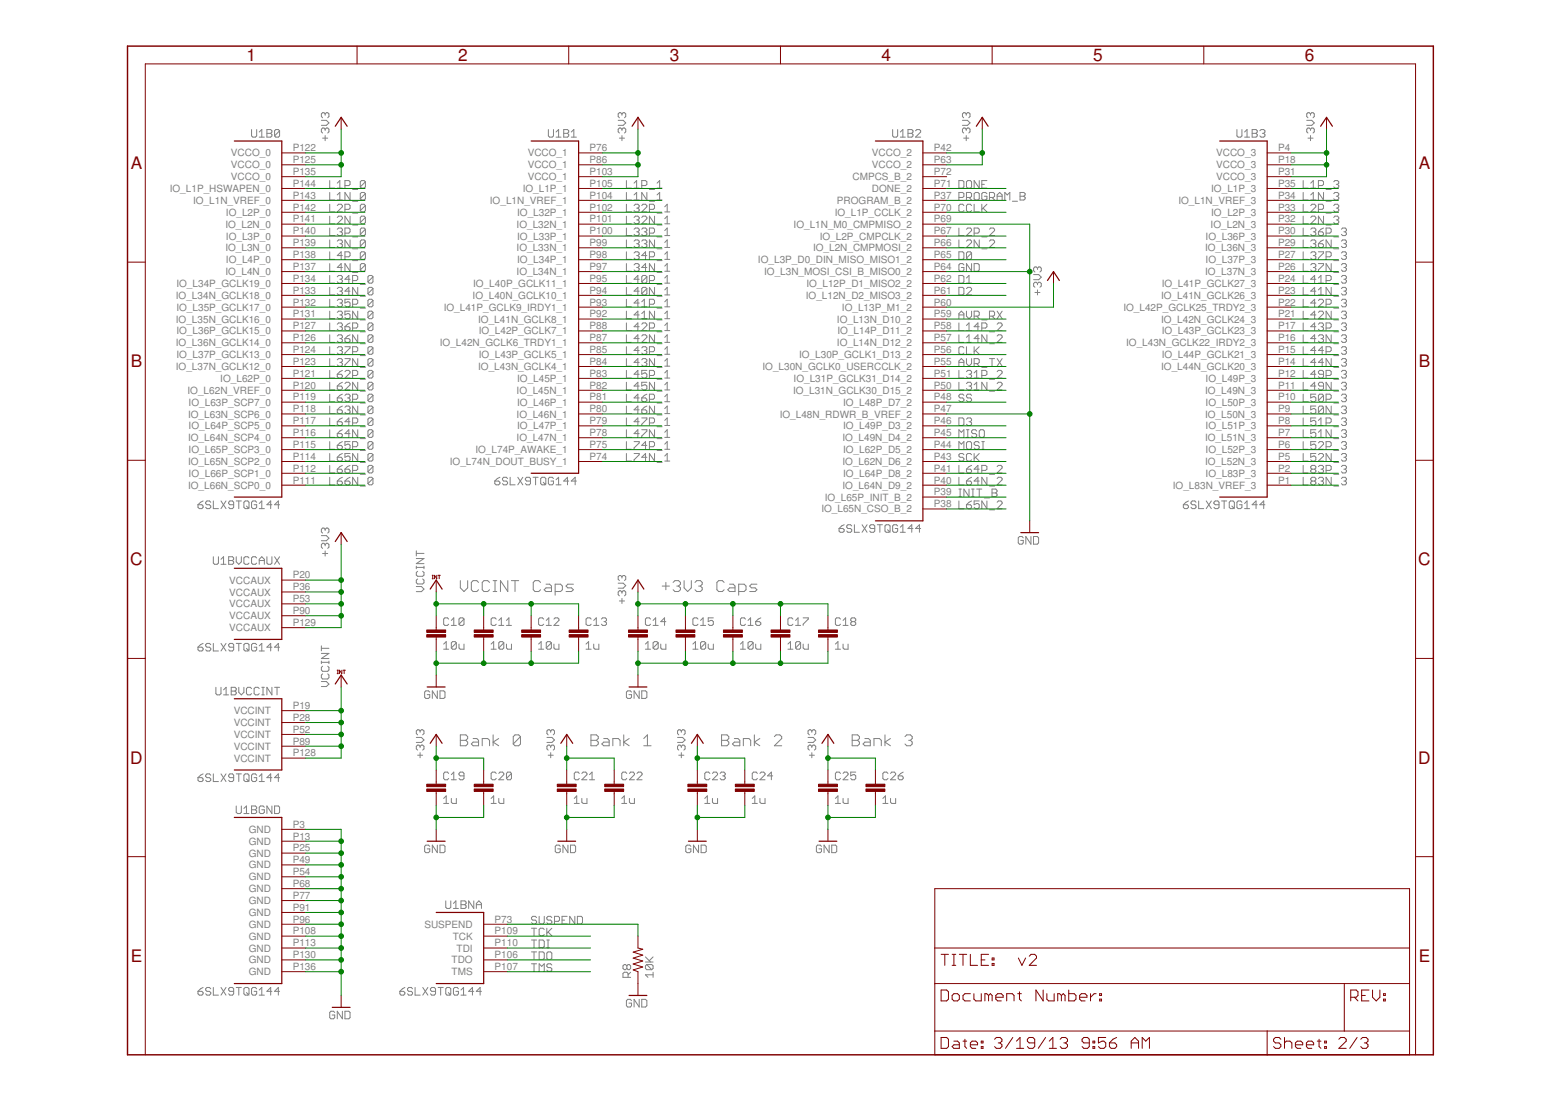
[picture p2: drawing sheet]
<svg xmlns="http://www.w3.org/2000/svg" width="297mm" height="210mm" viewBox="0 0 297 210" stroke-linecap="round" stroke-linejoin="round" font-family="sans-serif">
<defs><g id="words">
<g font-size="3.3" fill="#800000">
<text x="46.9" y="11.6">1</text>
<text x="87.2" y="11.6">2</text>
<text x="127.5" y="11.6">3</text>
<text x="167.8" y="11.6">4</text>
<text x="208.2" y="11.6">5</text>
<text x="248.5" y="11.6">6</text>
<text x="24.9" y="32.2">A</text>
<text x="270.1" y="32.2">A</text>
<text x="24.9" y="70">B</text>
<text x="270.1" y="70">B</text>
<text x="24.8" y="107.7">C</text>
<text x="270" y="107.7">C</text>
<text x="24.8" y="145.5">D</text>
<text x="270" y="145.5">D</text>
<text x="24.9" y="183.2">E</text>
<text x="270.1" y="183.2">E</text>
</g>
<g font-size="1.9" fill="#808080">
<text x="44" y="29.8">VCCO_0</text>
<text x="55.7" y="28.8">P122</text>
<text x="100.5" y="29.8">VCCO_1</text>
<text x="112.3" y="28.8">P76</text>
<text x="166" y="29.8">VCCO_2</text>
<text x="177.8" y="28.8">P42</text>
<text x="231.6" y="29.8">VCCO_3</text>
<text x="243.4" y="28.8">P4</text>
<text x="44" y="32.1">VCCO_0</text>
<text x="44" y="34.3">VCCO_0</text>
<text x="55.7" y="31.1">P125</text>
<text x="55.7" y="33.3">P135</text>
<text x="55.7" y="35.6">P144</text>
<text x="100.5" y="32.1">VCCO_1</text>
<text x="100.5" y="34.3">VCCO_1</text>
<text x="112.3" y="31.1">P86</text>
<text x="112.3" y="33.3">P103</text>
<text x="112.3" y="35.6">P105</text>
<text x="162.3" y="34.3">CMPCS_B_2</text>
<text x="166" y="32.1">VCCO_2</text>
<text x="177.8" y="31.1">P63</text>
<text x="177.8" y="33.3">P72</text>
<text x="177.8" y="35.6">P71</text>
<text x="231.6" y="32.1">VCCO_3</text>
<text x="231.6" y="34.3">VCCO_3</text>
<text x="243.4" y="31.1">P18</text>
<text x="243.4" y="33.3">P31</text>
<text x="243.4" y="35.6">P35</text>
<text x="32.3" y="36.6">IO_L1P_HSWAPEN_0</text>
<text x="36.8" y="38.8">IO_L1N_VREF_0</text>
<text x="43" y="41.1">IO_L2P_0</text>
<text x="55.7" y="37.9">P143</text>
<text x="55.7" y="40.1">P142</text>
<text x="93.3" y="38.8">IO_L1N_VREF_1</text>
<text x="98.5" y="41.1">IO_L32P_1</text>
<text x="99.5" y="36.6">IO_L1P_1</text>
<text x="112.3" y="37.9">P104</text>
<text x="112.3" y="40.1">P102</text>
<text x="158.9" y="41.1">IO_L1P_CCLK_2</text>
<text x="159.4" y="38.8">PROGRAM_B_2</text>
<text x="166" y="36.6">DONE_2</text>
<text x="177.8" y="37.9">P37</text>
<text x="177.8" y="40.1">P70</text>
<text x="224.4" y="38.8">IO_L1N_VREF_3</text>
<text x="230.6" y="36.6">IO_L1P_3</text>
<text x="230.6" y="41.1">IO_L2P_3</text>
<text x="243.4" y="37.9">P34</text>
<text x="243.4" y="40.1">P33</text>
<text x="42.9" y="43.4">IO_L2N_0</text>
<text x="42.9" y="47.9">IO_L3N_0</text>
<text x="43" y="45.6">IO_L3P_0</text>
<text x="55.7" y="42.4">P141</text>
<text x="55.7" y="44.6">P140</text>
<text x="55.7" y="46.9">P139</text>
<text x="98.4" y="43.4">IO_L32N_1</text>
<text x="98.4" y="47.9">IO_L33N_1</text>
<text x="98.5" y="45.6">IO_L33P_1</text>
<text x="112.3" y="42.4">P101</text>
<text x="112.3" y="44.6">P100</text>
<text x="112.3" y="46.9">P99</text>
<text x="151.1" y="43.4">IO_L1N_M0_CMPMISO_2</text>
<text x="154.8" y="47.9">IO_L2N_CMPMOSI_2</text>
<text x="156.1" y="45.6">IO_L2P_CMPCLK_2</text>
<text x="177.8" y="42.4">P69</text>
<text x="177.8" y="44.6">P67</text>
<text x="177.8" y="46.9">P66</text>
<text x="229.5" y="47.9">IO_L36N_3</text>
<text x="229.6" y="45.6">IO_L36P_3</text>
<text x="230.5" y="43.4">IO_L2N_3</text>
<text x="243.4" y="42.4">P32</text>
<text x="243.4" y="44.6">P30</text>
<text x="243.4" y="46.9">P29</text>
<text x="42.9" y="52.4">IO_L4N_0</text>
<text x="43" y="50.1">IO_L4P_0</text>
<text x="55.7" y="49.2">P138</text>
<text x="55.7" y="51.4">P137</text>
<text x="55.7" y="53.7">P134</text>
<text x="98.4" y="52.4">IO_L34N_1</text>
<text x="98.5" y="50.1">IO_L34P_1</text>
<text x="112.3" y="49.2">P98</text>
<text x="112.3" y="51.4">P97</text>
<text x="112.3" y="53.7">P95</text>
<text x="144.3" y="50.1">IO_L3P_D0_DIN_MISO_MISO1_2</text>
<text x="145.5" y="52.4">IO_L3N_MOSI_CSI_B_MISO0_2</text>
<text x="177.8" y="49.2">P65</text>
<text x="177.8" y="51.4">P64</text>
<text x="177.8" y="53.7">P62</text>
<text x="229.5" y="52.4">IO_L37N_3</text>
<text x="229.6" y="50.1">IO_L37P_3</text>
<text x="243.4" y="49.2">P27</text>
<text x="243.4" y="51.4">P26</text>
<text x="243.4" y="53.7">P24</text>
<text x="33.5" y="56.9">IO_L34N_GCLK18_0</text>
<text x="33.6" y="54.7">IO_L34P_GCLK19_0</text>
<text x="33.6" y="59.2">IO_L35P_GCLK17_0</text>
<text x="55.7" y="55.9">P133</text>
<text x="55.7" y="58.2">P132</text>
<text x="84.5" y="59.2">IO_L41P_GCLK9_IRDY1_1</text>
<text x="90" y="56.9">IO_L40N_GCLK10_1</text>
<text x="90.1" y="54.7">IO_L40P_GCLK11_1</text>
<text x="112.3" y="55.9">P94</text>
<text x="112.3" y="58.2">P93</text>
<text x="153.4" y="56.9">IO_L12N_D2_MISO3_2</text>
<text x="153.5" y="54.7">IO_L12P_D1_MISO2_2</text>
<text x="160.3" y="59.2">IO_L13P_M1_2</text>
<text x="177.8" y="55.9">P61</text>
<text x="177.8" y="58.2">P60</text>
<text x="213.9" y="59.2">IO_L42P_GCLK25_TRDY2_3</text>
<text x="221.1" y="56.9">IO_L41N_GCLK26_3</text>
<text x="221.2" y="54.7">IO_L41P_GCLK27_3</text>
<text x="243.4" y="55.9">P23</text>
<text x="243.4" y="58.2">P22</text>
<text x="33.5" y="61.4">IO_L35N_GCLK16_0</text>
<text x="33.5" y="66">IO_L36N_GCLK14_0</text>
<text x="33.6" y="63.7">IO_L36P_GCLK15_0</text>
<text x="55.7" y="60.5">P131</text>
<text x="55.7" y="62.7">P127</text>
<text x="55.7" y="65">P126</text>
<text x="83.8" y="66">IO_L42N_GCLK6_TRDY1_1</text>
<text x="91.1" y="61.4">IO_L41N_GCLK8_1</text>
<text x="91.2" y="63.7">IO_L42P_GCLK7_1</text>
<text x="112.3" y="60.5">P92</text>
<text x="112.3" y="62.7">P88</text>
<text x="112.3" y="65">P87</text>
<text x="159.4" y="61.4">IO_L13N_D10_2</text>
<text x="159.4" y="66">IO_L14N_D12_2</text>
<text x="159.5" y="63.7">IO_L14P_D11_2</text>
<text x="177.8" y="60.5">P59</text>
<text x="177.8" y="62.7">P58</text>
<text x="177.8" y="65">P57</text>
<text x="214.4" y="66">IO_L43N_GCLK22_IRDY2_3</text>
<text x="221.1" y="61.4">IO_L42N_GCLK24_3</text>
<text x="221.2" y="63.7">IO_L43P_GCLK23_3</text>
<text x="243.4" y="60.5">P21</text>
<text x="243.4" y="62.7">P17</text>
<text x="243.4" y="65">P16</text>
<text x="33.5" y="70.5">IO_L37N_GCLK12_0</text>
<text x="33.6" y="68.2">IO_L37P_GCLK13_0</text>
<text x="55.7" y="67.2">P124</text>
<text x="55.7" y="69.5">P123</text>
<text x="55.7" y="71.8">P121</text>
<text x="91.1" y="70.5">IO_L43N_GCLK4_1</text>
<text x="91.2" y="68.2">IO_L43P_GCLK5_1</text>
<text x="112.3" y="67.2">P85</text>
<text x="112.3" y="69.5">P84</text>
<text x="112.3" y="71.8">P83</text>
<text x="145.2" y="70.5">IO_L30N_GCLK0_USERCCLK_2</text>
<text x="152.2" y="68.2">IO_L30P_GCLK1_D13_2</text>
<text x="177.8" y="67.2">P56</text>
<text x="177.8" y="69.5">P55</text>
<text x="177.8" y="71.8">P51</text>
<text x="221.1" y="70.5">IO_L44N_GCLK20_3</text>
<text x="221.2" y="68.2">IO_L44P_GCLK21_3</text>
<text x="243.4" y="67.2">P15</text>
<text x="243.4" y="69.5">P14</text>
<text x="243.4" y="71.8">P12</text>
<text x="35.7" y="75">IO_L62N_VREF_0</text>
<text x="35.9" y="77.3">IO_L63P_SCP7_0</text>
<text x="42" y="72.8">IO_L62P_0</text>
<text x="55.7" y="74">P120</text>
<text x="55.7" y="76.3">P119</text>
<text x="98.4" y="75">IO_L45N_1</text>
<text x="98.5" y="72.8">IO_L45P_1</text>
<text x="98.5" y="77.3">IO_L46P_1</text>
<text x="112.3" y="74">P82</text>
<text x="112.3" y="76.3">P81</text>
<text x="151" y="75">IO_L31N_GCLK30_D15_2</text>
<text x="151.1" y="72.8">IO_L31P_GCLK31_D14_2</text>
<text x="160.5" y="77.3">IO_L48P_D7_2</text>
<text x="177.8" y="74">P50</text>
<text x="177.8" y="76.3">P48</text>
<text x="229.5" y="75">IO_L49N_3</text>
<text x="229.6" y="72.8">IO_L49P_3</text>
<text x="229.6" y="77.3">IO_L50P_3</text>
<text x="243.4" y="74">P11</text>
<text x="243.4" y="76.3">P10</text>
<text x="35.8" y="79.5">IO_L63N_SCP6_0</text>
<text x="35.9" y="81.8">IO_L64P_SCP5_0</text>
<text x="55.7" y="78.5">P118</text>
<text x="55.7" y="80.8">P117</text>
<text x="55.7" y="83.1">P116</text>
<text x="98.4" y="79.5">IO_L46N_1</text>
<text x="98.5" y="81.8">IO_L47P_1</text>
<text x="112.3" y="78.5">P80</text>
<text x="112.3" y="80.8">P79</text>
<text x="112.3" y="83.1">P78</text>
<text x="148.5" y="79.5">IO_L48N_RDWR_B_VREF_2</text>
<text x="160.5" y="81.8">IO_L49P_D3_2</text>
<text x="177.8" y="78.5">P47</text>
<text x="177.8" y="80.8">P46</text>
<text x="177.8" y="83.1">P45</text>
<text x="229.5" y="79.5">IO_L50N_3</text>
<text x="229.6" y="81.8">IO_L51P_3</text>
<text x="243.4" y="78.5">P9</text>
<text x="243.4" y="80.8">P8</text>
<text x="243.4" y="83.1">P7</text>
<text x="35.8" y="84.1">IO_L64N_SCP4_0</text>
<text x="35.8" y="88.6">IO_L65N_SCP2_0</text>
<text x="35.9" y="86.3">IO_L65P_SCP3_0</text>
<text x="55.7" y="85.3">P115</text>
<text x="55.7" y="87.6">P114</text>
<text x="55.7" y="89.8">P112</text>
<text x="85.7" y="88.6">IO_L74N_DOUT_BUSY_1</text>
<text x="90.5" y="86.3">IO_L74P_AWAKE_1</text>
<text x="98.4" y="84.1">IO_L47N_1</text>
<text x="112.3" y="85.3">P75</text>
<text x="112.3" y="87.6">P74</text>
<text x="160.4" y="84.1">IO_L49N_D4_2</text>
<text x="160.4" y="88.6">IO_L62N_D6_2</text>
<text x="160.5" y="86.3">IO_L62P_D5_2</text>
<text x="177.8" y="85.3">P44</text>
<text x="177.8" y="87.6">P43</text>
<text x="177.8" y="89.8">P41</text>
<text x="229.5" y="84.1">IO_L51N_3</text>
<text x="229.5" y="88.6">IO_L52N_3</text>
<text x="229.6" y="86.3">IO_L52P_3</text>
<text x="243.4" y="85.3">P6</text>
<text x="243.4" y="87.6">P5</text>
<text x="243.4" y="89.8">P2</text>
<text x="35.8" y="93.1">IO_L66N_SCP0_0</text>
<text x="35.9" y="90.8">IO_L66P_SCP1_0</text>
<text x="55.7" y="92.1">P111</text>
<text x="157" y="95.4">IO_L65P_INIT_B_2</text>
<text x="160.4" y="93.1">IO_L64N_D9_2</text>
<text x="160.5" y="90.8">IO_L64P_D8_2</text>
<text x="177.8" y="92.1">P40</text>
<text x="177.8" y="94.4">P39</text>
<text x="223.3" y="93.1">IO_L83N_VREF_3</text>
<text x="229.6" y="90.8">IO_L83P_3</text>
<text x="243.4" y="92.1">P1</text>
<text x="156.4" y="97.6">IO_L65N_CSO_B_2</text>
<text x="177.8" y="96.6">P38</text>
<text x="43.6" y="111.2">VCCAUX</text>
<text x="43.6" y="113.4">VCCAUX</text>
<text x="55.7" y="110.2">P20</text>
<text x="55.7" y="112.4">P36</text>
<text x="43.6" y="115.7">VCCAUX</text>
<text x="43.6" y="118">VCCAUX</text>
<text x="55.7" y="114.7">P53</text>
<text x="55.7" y="117">P90</text>
<text x="55.7" y="119.2">P129</text>
<text x="43.6" y="120.2">VCCAUX</text>
<text x="44.5" y="136">VCCINT</text>
<text x="55.7" y="135">P19</text>
<text x="55.7" y="137.3">P28</text>
<text x="44.5" y="138.3">VCCINT</text>
<text x="44.5" y="140.6">VCCINT</text>
<text x="44.5" y="142.8">VCCINT</text>
<text x="55.7" y="139.6">P52</text>
<text x="55.7" y="141.8">P89</text>
<text x="44.5" y="145.1">VCCINT</text>
<text x="55.7" y="144.1">P128</text>
<text x="47.4" y="158.6">GND</text>
<text x="47.4" y="160.9">GND</text>
<text x="55.7" y="157.7">P3</text>
<text x="55.7" y="159.9">P13</text>
<text x="47.4" y="163.2">GND</text>
<text x="47.4" y="165.4">GND</text>
<text x="47.4" y="167.7">GND</text>
<text x="55.7" y="162.2">P25</text>
<text x="55.7" y="164.4">P49</text>
<text x="55.7" y="166.7">P54</text>
<text x="47.4" y="169.9">GND</text>
<text x="47.4" y="172.2">GND</text>
<text x="55.7" y="169">P68</text>
<text x="55.7" y="171.2">P77</text>
<text x="55.7" y="173.5">P91</text>
<text x="47.4" y="174.5">GND</text>
<text x="47.4" y="176.7">GND</text>
<text x="47.4" y="179">GND</text>
<text x="55.7" y="175.7">P96</text>
<text x="55.7" y="178">P108</text>
<text x="80.8" y="176.7">SUSPEND</text>
<text x="86.2" y="179">TCK</text>
<text x="94.2" y="175.7">P73</text>
<text x="94.2" y="178">P109</text>
<text x="47.4" y="181.2">GND</text>
<text x="47.4" y="183.5">GND</text>
<text x="47.4" y="185.8">GND</text>
<text x="55.7" y="180.3">P113</text>
<text x="55.7" y="182.5">P130</text>
<text x="55.7" y="184.8">P136</text>
<text x="86" y="183.5">TDO</text>
<text x="86" y="185.8">TMS</text>
<text x="86.9" y="181.2">TDI</text>
<text x="94.2" y="180.3">P110</text>
<text x="94.2" y="182.5">P106</text>
<text x="94.2" y="184.8">P107</text>
</g>
</g></defs>
<g fill="none" stroke="#808080" stroke-width=".19">
<path d="M47.9 24.7v1.2l.3 .2h.4l.3-.2v-1.2M49.4 25.1l.4-.4v1.4M49.4 26.1h.9M50.8 24.7h.7l.3 .2v.2l-.3 .3 .3 .2v.3l-.3 .2h-.7zM50.8 25.4h.7M53.2 24.9v1l-.2 .2h-.5l-.2-.2M53.2 24.9l-.2-.2h-.5l-.2 .2v1M53.2 24.9l-.9 1M61.2 22.9h.9l.5 .5-.5 .5h-.9M61.4 26.3h1M61.9 21.7l-.2-.2h-.3l-.2 .2v.5l.2 .2M61.9 24.6l-.2-.2h-.3l-.2 .2v.5l.2 .2"/>
<path d="M61.9 21.7l.2-.2h.3l.2 .2v.5l-.2 .2M61.9 24.6l.2-.2h.3l.2 .2v.5l-.2 .2M61.9 21.7v.2M61.9 24.6v.2M61.9 25.8v1M62.8 34.4v1.4h.9M62.8 36.7v1.4h.9M62.8 38.9v1.5h.9M64.2 39.2l.3-.3h.5l.2 .3v.2l-1 1h1M64.2 38.1h1M64.2 35.8h1M64.2 37.1l.5-.4v1.4"/>
<path d="M64.2 34.9l.5-.5v1.4M65.7 35.3h.7l.3-.2v-.5l-.3-.2h-.7v1.4M65.7 39.9h.7l.3-.3v-.4l-.3-.3h-.7v1.5M66.7 36.7v1.4l-1-1.4v1.4M67.1 38.3h1M67.1 36.1h1M69.6 39.2l-.3-.3h-.5l-.2 .3v.9M69.6 39.2v.9l-.3 .3h-.5l-.2-.3M69.6 36.9l-.3-.2h-.5l-.2 .2v1M69.6 36.9v1l-.3 .2h-.5l-.2-.2M69.6 34.6v1l-.3 .2h-.5l-.2-.2M69.6 34.6l-.3-.2h-.5l-.2 .2v1"/>
<path d="M69.6 39.2l-1 .9M69.6 36.9l-1 1M69.6 34.6l-1 1M104.4 24.7v1.2l.2 .2h.5l.3-.2v-1.2M105.9 25.1l.5-.4v1.4M105.9 26.1h.9M107.3 24.7h.8l.2 .2v.2l-.2 .3 .2 .2v.3l-.2 .2h-.8zM107.3 25.4h.8M108.8 26.1h.9M108.8 25.1l.5-.4v1.4M117.7 22.9h1l.4 .5-.4 .5h-1M117.9 26.3h1"/>
<path d="M118.4 24.6l-.2-.2h-.3l-.2 .2v.5l.2 .2M118.4 24.6l.3-.2h.2l.2 .2v.5l-.2 .2M118.4 21.7l-.2-.2h-.3l-.2 .2v.5l.2 .2M118.4 21.7l.3-.2h.2l.2 .2v.5l-.2 .2M118.4 21.7v.2M118.4 24.6v.2M118.4 25.8v1M119.3 34.4v1.4h.9M119.3 36.7v1.4h.9M119.3 38.9v1.5h.9M120.7 39.2l.3-.3h.5l.2 .3v.2l-.2 .2M120.7 38.1h1"/>
<path d="M120.7 35.8h1M120.7 34.9l.5-.5v1.4M120.7 37.1l.5-.4v1.4M121.2 39.6h.3M121.5 39.6l.2 .3v.2l-.2 .3h-.5l-.3-.3M122.2 39.2l.2-.3h.5l.3 .3v.2l-1 1h1M122.2 35.3h.7l.3-.2v-.5l-.3-.2h-.7v1.4M123.2 36.7v1.4l-1-1.4v1.4M123.7 39.9h.7l.2-.3v-.4l-.2-.3h-.7v1.5M123.7 38.3h.9M123.7 36.1h.9M125.1 38.1h1"/>
<path d="M125.1 35.8h1M125.1 34.9l.5-.5v1.4M125.1 37.1l.5-.4v1.4M126.6 39.4l.4-.5v1.5M170 24.7v1.2l.2 .2h.5l.2-.2v-1.2M171.4 25.1l.5-.4v1.4M171.4 26.1h1M172.9 24.7h.7l.2 .2v.2l-.2 .3 .2 .2v.3l-.2 .2h-.7zM172.9 25.4h.7M174.3 24.9l.3-.2h.5l.2 .2v.2l-1 1h1M182.6 34.4h.7l.2 .2v1l-.2 .2h-.7zM182.6 37.6h.7l.2-.2v-.5l-.2-.2h-.7v1.4"/>
<path d="M183.3 22.9h.9l.5 .5-.5 .5h-.9M183.5 26.3h1M183.5 39.2l-.2-.3h-.5l-.2 .3v.9l.2 .3h.5l.2-.3M184 24.6l-.3-.2h-.2l-.2 .2v.5l.2 .2M184 24.6l.2-.2h.3l.2 .2v.5l-.2 .2M184 21.7l-.3-.2h-.2l-.2 .2v.5l.2 .2M184 21.7l.2-.2h.3l.2 .2v.5l-.2 .2M184 21.7v.2M184 24.6v.2M184 25.8v1M184 34.6l.3-.2h.5l.2 .2v1l-.2 .2h-.5l-.3-.2zM184 37.6h.8l.2-.2v-.5l-.2-.2h-.8v1.4"/>
<path d="M184.5 37.6l.5 .5M185 39.2l-.2-.3h-.5l-.3 .3v.9l.3 .3h.5l.2-.3M185.5 36.9l.2-.2h.5l.3 .2v1l-.3 .2h-.5l-.2-.2zM185.5 38.9v1.5h1M186.5 34.4v1.4l-1-1.4v1.4M186.9 38.9v1.5M186.9 35.1h.5M187.2 39.6l.7 .8M187.9 34.4h-1v1.4h1M187.9 36.9l-.2-.2h-.5l-.3 .2v1l.3 .2h.5l.2-.2v-.5h-.5M187.9 38.9l-1 1M188.4 37.6h.7l.3-.2v-.5l-.3-.2h-.7v1.4"/>
<path d="M188.9 37.6l.5 .5M189.9 37.4h.9M189.9 38.1v-1l.5-.4 .4 .4v1M191.3 38.1v-1.4l.5 .4 .5-.4v1.4M192.8 38.3h.9M194.2 36.7h.7l.3 .2v.2l-.3 .3 .3 .2v.3l-.3 .2h-.7zM194.2 37.4h.7M235.5 24.7v1.2l.3 .2h.4l.3-.2v-1.2M237 25.1l.4-.4v1.4M237 26.1h.9M238.4 24.7h.8l.2 .2v.2l-.2 .3 .2 .2v.3l-.2 .2h-.8zM238.4 25.4h.8"/>
<path d="M239.9 24.9l.2-.2h.5l.3 .2v.2l-.3 .3M240.4 25.4h.2M240.6 25.4l.3 .2v.3l-.3 .2h-.5l-.2-.2M248.1 38.9v1.5h1M248.1 36.7v1.4h1M248.1 34.4v1.4h1M248.8 22.9h1l.5 .5-.5 .5h-1M249 26.3h1M249.5 24.6l-.2-.2h-.3l-.2 .2v.5l.2 .2M249.5 24.6l.3-.2h.2l.3 .2v.5l-.3 .2M249.5 21.7l-.2-.2h-.3l-.2 .2v.5l.2 .2M249.5 21.7l.3-.2h.2l.3 .2v.5l-.3 .2"/>
<path d="M249.5 21.7v.2M249.5 24.6v.2M249.5 25.8v1M249.6 39.2l.2-.3h.5l.2 .3v.2l-.9 1h.9M249.6 38.1h.9M249.6 35.8h.9M249.6 37.1l.5-.4v1.4M249.6 34.9l.5-.5v1.4M251 39.9h.8l.2-.3v-.4l-.2-.3h-.8v1.5M251 35.3h.8l.2-.2v-.5l-.2-.2h-.8v1.4M252 36.7v1.4l-1-1.4v1.4M252.5 38.3h1"/>
<path d="M252.5 36.1h1M254 39.2l.2-.3h.5l.2 .3v.2l-.2 .2M254 36.9l.2-.2h.5l.2 .2v.2l-.2 .3M254 34.6l.2-.2h.5l.2 .2v.3l-.2 .2M254.4 37.4h.3M254.4 35.1h.3M254.4 39.6h.3M254.7 35.1l.2 .2v.3l-.2 .2h-.5l-.2-.2M254.7 39.6l.2 .3v.2l-.2 .3h-.5l-.2-.3M254.7 37.4l.2 .2v.3l-.2 .2h-.5l-.2-.2M62.8 41.2v1.4h.9M62.8 43.4v1.5h.9"/>
<path d="M62.8 45.7v1.4h.9M62.8 48v1.4h.9M62.8 50.2v1.5h.9M62.8 52.5v1.4h.9M62.8 54.7v1.5h.9M62.8 57v1.4h.9M62.8 59.3v1.4h.9M64.2 43.7l.3-.3h.5l.2 .3v.2l-.2 .3M64.2 41.4l.3-.2h.5l.2 .2v.3l-1 .9h1M64.2 45.9l.3-.2h.5l.2 .2v.3l-.2 .2M64.2 52.7l.3-.2h.5l.2 .2v.3l-.2 .2M64.2 55l.3-.3h.5l.2 .3v.2l-.2 .3"/>
<path d="M64.2 57.2l.3-.2h.5l.2 .2v.3l-.2 .2M64.2 59.5l.3-.2h.5l.2 .2v.2l-.2 .3M64.7 60h.3M64.7 57.7h.3M64.7 55.5h.3M64.7 53.2h.3M64.7 46.4h.3M64.7 44.2h.3M65 44.2l.2 .2v.2l-.2 .3h-.5l-.3-.3M65 46.4l.2 .3v.2l-.2 .2h-.5l-.3-.2M65 53.2l.2 .2v.3l-.2 .2h-.5l-.3-.2M65 55.5l.2 .2v.2l-.2 .3h-.5l-.3-.3"/>
<path d="M65 57.7l.2 .3v.2l-.2 .2h-.5l-.3-.2M65 60l.2 .2v.3l-.2 .2h-.5l-.3-.2M65.2 50.9h-1l.8-.7v1.5M65.2 48.7h-1l.8-.7v1.4M65.7 44.4h.7l.3-.2v-.5l-.3-.3h-.7v1.5M65.7 48.9h.7l.3-.2v-.5l-.3-.2h-.7v1.4M66.7 41.2v1.4l-1-1.4v1.4M66.7 45.7v1.4l-1-1.4v1.4M66.7 50.2v1.5l-1-1.5v1.5M66.7 57h-1v.7l.5-.2h.2l.3 .2v.5l-.3 .2h-.5l-.2-.2M66.7 59.3h-1v.7l.5-.3h.2l.3 .3v.5l-.3 .2h-.5l-.2-.2M66.7 55.5h-1l.7-.8v1.5"/>
<path d="M66.7 53.2h-1l.7-.7v1.4M67.1 53.4h.8l.2-.2v-.5l-.2-.2h-.8v1.4M67.1 58h.8l.2-.3v-.5l-.2-.2h-.8v1.4M67.1 51.9h1M67.1 49.6h1M67.1 47.4h1M67.1 45.1h1M67.1 42.9h1M67.1 40.6h1M68.1 54.7v1.5l-1-1.5v1.5M68.1 59.3v1.4l-1-1.4v1.4M68.6 58.7h1"/>
<path d="M68.6 56.4h1M68.6 54.2h1M69.6 43.7v.9l-.3 .3h-.5l-.2-.3M69.6 50.5l-.3-.3h-.5l-.2 .3v.9M69.6 50.5v.9l-.3 .3h-.5l-.2-.3M69.6 48.2v1l-.3 .2h-.5l-.2-.2M69.6 48.2l-.3-.2h-.5l-.2 .2v1M69.6 41.4l-.3-.2h-.5l-.2 .2v1M69.6 43.7l-.3-.3h-.5l-.2 .3v.9M69.6 45.9l-.3-.2h-.5l-.2 .2v1M69.6 41.4v1l-.3 .2h-.5l-.2-.2M69.6 45.9v1l-.3 .2h-.5l-.2-.2"/>
<path d="M69.6 50.5l-1 .9M69.6 48.2l-1 1M69.6 45.9l-1 1M69.6 43.7l-1 .9M69.6 41.4l-1 1M71 59.5l-.2-.2h-.5l-.2 .2v1M71 55v.9l-.2 .3h-.5l-.2-.3M71 52.7v1l-.2 .2h-.5l-.2-.2M71 52.7l-.2-.2h-.5l-.2 .2v1M71 55l-.2-.3h-.5l-.2 .3v.9M71 57.2l-.2-.2h-.5l-.2 .2v1M71 57.2v1l-.2 .2h-.5l-.2-.2"/>
<path d="M71 59.5v1l-.2 .2h-.5l-.2-.2M71 59.5l-.9 1M71 57.2l-.9 1M71 55l-.9 .9M71 52.7l-.9 1M119.3 41.2v1.4h.9M119.3 43.4v1.5h.9M119.3 45.7v1.4h.9M119.3 48v1.4h.9M119.3 50.2v1.5h.9M119.3 52.5v1.4h.9M119.3 54.7v1.5h.9"/>
<path d="M119.3 57v1.4h.9M119.3 59.3v1.4h.9M120.7 41.4l.3-.2h.5l.2 .2v.3l-.2 .2M120.7 43.7l.3-.3h.5l.2 .3v.2l-.2 .3M120.7 45.9l.3-.2h.5l.2 .2v.3l-.2 .2M120.7 48.2l.3-.2h.5l.2 .2v.2l-.2 .3M120.7 50.5l.3-.3h.5l.2 .3v.2l-.2 .2M121.2 50.9h.3M121.2 48.7h.3M121.2 46.4h.3M121.2 44.2h.3M121.2 41.9h.3"/>
<path d="M121.5 41.9l.2 .2v.3l-.2 .2h-.5l-.3-.2M121.5 44.2l.2 .2v.2l-.2 .3h-.5l-.3-.3M121.5 46.4l.2 .3v.2l-.2 .2h-.5l-.3-.2M121.5 48.7l.2 .2v.3l-.2 .2h-.5l-.3-.2M121.5 50.9l.2 .3v.2l-.2 .3h-.5l-.3-.3M121.7 53.2h-1l.8-.7v1.4M121.7 60h-1l.8-.7v1.4M121.7 57.7h-1l.8-.7v1.4M121.7 55.5h-1l.8-.8v1.5M122.2 41.4l.2-.2h.5l.3 .2v.3l-1 .9h1M122.2 43.7l.2-.3h.5l.3 .3v.2l-.3 .3M122.2 45.9l.2-.2h.5l.3 .2v.3l-.3 .2"/>
<path d="M122.2 58.4h1M122.2 57.5l.5-.5v1.4M122.2 59.7l.5-.4v1.4M122.7 46.4h.2M122.7 44.2h.2M122.9 44.2l.3 .2v.2l-.3 .3h-.5l-.2-.3M122.9 46.4l.3 .3v.2l-.3 .2h-.5l-.2-.2M123.2 55v.9l-.3 .3h-.5l-.2-.3M123.2 52.7l-.3-.2h-.5l-.2 .2v1M123.2 55l-.3-.3h-.5l-.2 .3v.9M123.2 52.7v1l-.3 .2h-.5l-.2-.2M123.2 48.7h-1l.7-.7v1.4"/>
<path d="M123.2 50.9h-1l.7-.7v1.5M123.2 52.7l-1 1M123.2 55l-1 .9M123.7 53.4h.7l.2-.2v-.5l-.2-.2h-.7v1.4M123.7 48.9h.7l.2-.2v-.5l-.2-.2h-.7v1.4M123.7 58h.7l.2-.3v-.5l-.2-.2h-.7v1.4M123.7 44.4h.7l.2-.2v-.5l-.2-.3h-.7v1.5M124.6 41.2v1.4l-.9-1.4v1.4M124.6 45.7v1.4l-.9-1.4v1.4M124.6 50.2v1.5l-.9-1.5v1.5M124.6 54.7v1.5l-.9-1.5v1.5M124.6 59.3v1.4l-.9-1.4v1.4"/>
<path d="M125.1 58.7h1M125.1 56.4h1M125.1 54.2h1M125.1 51.9h1M125.1 49.6h1M125.1 47.4h1M125.1 45.1h1M125.1 42.9h1M125.1 40.6h1M126.6 51.7h.9M126.6 53.9h.9M126.6 49.4h.9"/>
<path d="M126.6 40.4h.9M126.6 58.4h.9M126.6 56.2h.9M126.6 47.1h.9M126.6 44.9h.9M126.6 42.6h.9M126.6 41.7l.4-.5v1.4M126.6 43.9l.4-.5v1.5M126.6 46.2l.4-.5v1.4M126.6 48.4l.4-.4v1.4M126.6 50.7l.4-.5v1.5M126.6 53l.4-.5v1.4"/>
<path d="M126.6 55.2l.4-.5v1.5M126.6 57.5l.4-.5v1.4M126.6 59.7l.4-.4v1.4M182.6 43.4v1.5h.9M182.6 45.7v1.4h.9M182.6 48h.7l.2 .2v1l-.2 .2h-.7zM182.6 52.5h.7l.2 .2v1l-.2 .2h-.7zM182.6 54.7h.7l.2 .3v.9l-.2 .3h-.7zM182.6 60h.9M183.5 50.5l-.2-.3h-.5l-.2 .3v.9l.2 .3h.5l.2-.3v-.5h-.5M184 59.3v.9l.5 .5 .5-.5v-.9M184 43.7l.3-.3h.5l.2 .3v.2l-1 1h1"/>
<path d="M184 45.9l.3-.2h.5l.2 .2v.3l-1 .9h1M184 55l.3-.3h.5l.2 .3v.2l-1 1h1M184 53.9h1M184 53l.5-.5v1.4M185 48.2l-.2-.2h-.5l-.3 .2v1M185 50.2v1.5l-1-1.5v1.5M185 48.2v1l-.2 .2h-.5l-.3-.2M185 48.2l-1 1M185.5 50.2h.7l.3 .3v.9l-.3 .3h-.7zM185.5 44.4h.7l.3-.2v-.5l-.3-.3h-.7v1.5M186.5 45.7v1.4l-1-1.4v1.4M186.9 47.4h1"/>
<path d="M186.9 45.1h1M188.4 43.7l.2-.3h.5l.3 .3v.2l-1 1h1M188.4 45.9l.2-.2h.5l.3 .2v.3l-1 .9h1M189.9 59.3l.9 1.4M190.8 59.3l-.9 1.4M196.8 52.3h1l.5 .5-.5 .5h-1M197.1 55.7h.9M197.5 51.1l-.2-.3h-.2l-.3 .3v.5l.3 .2M197.5 54l-.2-.2h-.2l-.3 .2v.5l.3 .2M197.5 51.1v.2M197.5 54v.3M197.5 55.2v1"/>
<path d="M197.5 54l.3-.2h.2l.3 .2v.5l-.3 .2M197.5 51.1l.3-.3h.2l.3 .3v.5l-.3 .2M248.1 50.2v1.5h1M248.1 52.5v1.4h1M248.1 48v1.4h1M248.1 59.3v1.4h1M248.1 57v1.4h1M248.1 54.7v1.5h1M248.1 45.7v1.4h1M248.1 43.4v1.5h1M248.1 41.2v1.4h1M249.6 50.5l.2-.3h.5l.2 .3v.2l-.2 .2"/>
<path d="M249.6 48.2l.2-.2h.5l.2 .2v.2l-.2 .3M249.6 45.9l.2-.2h.5l.2 .2v.3l-.2 .2M249.6 43.7l.2-.3h.5l.2 .3v.2l-.2 .3M249.6 41.4l.2-.2h.5l.2 .2v.3l-.9 .9h.9M250.1 50.9h.2M250.1 48.7h.2M250.1 46.4h.2M250.1 44.2h.2M250.3 50.9l.2 .3v.2l-.2 .3h-.5l-.2-.3M250.3 48.7l.2 .2v.3l-.2 .2h-.5l-.2-.2M250.3 46.4l.2 .3v.2l-.2 .2h-.5l-.2-.2M250.3 44.2l.2 .2v.2l-.2 .3h-.5l-.2-.3"/>
<path d="M250.5 60h-.9l.7-.7v1.4M250.5 57.7h-.9l.7-.7v1.4M250.5 55.5h-.9l.7-.8v1.5M250.5 53.2h-.9l.7-.7v1.4M251 50.2h1v.3l-1 .9v.3M251 53.9h1M251 48h1v.2l-1 1v.2M251 59.5l.3-.2h.5l.2 .2v.2l-1 1h1M251 57.2l.3-.2h.5l.2 .2v.3l-1 .9h1M251 56.2h1M251 46.4h.8l.2 .3v.2l-.2 .2h-.5l-.3-.2zM251 44.2h.8l.2 .2v.2l-.2 .3h-.5l-.3-.3z"/>
<path d="M251 53l.5-.5v1.4M251 55.2l.5-.5v1.5M252 41.2v1.4l-1-1.4v1.4M252 45.7l-.5 .2-.5 .5M252 43.4l-.5 .3-.5 .5M252.5 53.4h.7l.3-.2v-.5l-.3-.2h-.7v1.4M252.5 48.9h.7l.3-.2v-.5l-.3-.2h-.7v1.4M252.5 58h.7l.3-.3v-.5l-.3-.2h-.7v1.4M252.5 44.4h.7l.3-.2v-.5l-.3-.3h-.7v1.5M252.5 42.9h1M252.5 40.6h1M253.5 45.7v1.4l-1-1.4v1.4"/>
<path d="M253.5 50.2v1.5l-1-1.5v1.5M253.5 54.7v1.5l-1-1.5v1.5M253.5 59.3v1.4l-1-1.4v1.4M254 58.7h.9M254 56.4h.9M254 54.2h.9M254 51.9h.9M254 49.6h.9M254 47.4h.9M254 45.1h.9M254 41.4l.2-.2h.5l.2 .2v.3l-.2 .2M254.4 41.9h.3"/>
<path d="M254.7 41.9l.2 .2v.3l-.2 .2h-.5l-.2-.2M255.4 45.9l.3-.2h.4l.3 .2v.3l-.3 .2M255.4 50.5l.3-.3h.4l.3 .3v.2l-.3 .2M255.4 52.7l.3-.2h.4l.3 .2v.3l-.3 .2M255.4 48.2l.3-.2h.4l.3 .2v.2l-.3 .3M255.4 59.5l.3-.2h.4l.3 .2v.2l-.3 .3M255.4 57.2l.3-.2h.4l.3 .2v.3l-.3 .2M255.4 55l.3-.3h.4l.3 .3v.2l-.3 .3M255.4 43.7l.3-.3h.4l.3 .3v.2l-.3 .3M255.9 50.9h.2M255.9 60h.2M255.9 57.7h.2"/>
<path d="M255.9 55.5h.2M255.9 53.2h.2M255.9 48.7h.2M255.9 46.4h.2M255.9 44.2h.2M256.1 46.4l.3 .3v.2l-.3 .2h-.4l-.3-.2M256.1 50.9l.3 .3v.2l-.3 .3h-.4l-.3-.3M256.1 53.2l.3 .2v.3l-.3 .2h-.4l-.3-.2M256.1 48.7l.3 .2v.3l-.3 .2h-.4l-.3-.2M256.1 60l.3 .2v.3l-.3 .2h-.4l-.3-.2M256.1 57.7l.3 .3v.2l-.3 .2h-.4l-.3-.2M256.1 55.5l.3 .2v.2l-.3 .3h-.4l-.3-.3"/>
<path d="M256.1 44.2l.3 .2v.2l-.3 .3h-.4l-.3-.3M62.8 61.5v1.5h.9M62.8 63.8v1.4h.9M62.8 66v1.5h.9M62.8 68.3v1.4h.9M62.8 70.5v1.5h.9M62.8 72.8v1.5h.9M62.8 75.1v1.4h.9M62.8 77.3v1.5h.9M62.8 79.6v1.4h.9M64.2 73.5h.8l.2 .3v.2l-.2 .3h-.5l-.3-.3zM64.2 71.3h.8l.2 .2v.3l-.2 .2h-.5l-.3-.2z"/>
<path d="M64.2 75.8h.8l.2 .3v.2l-.2 .2h-.5l-.3-.2zM64.2 78.1h.8l.2 .2v.2l-.2 .3h-.5l-.3-.3zM64.2 61.8l.3-.3h.5l.2 .3v.2l-.2 .2M64.2 64l.3-.2h.5l.2 .2v.3l-.2 .2M64.2 66.3l.3-.3h.5l.2 .3v.2l-.2 .3M64.2 68.5l.3-.2h.5l.2 .2v.3l-.2 .2M64.7 64.5h.3M64.7 62.2h.3M64.7 66.8h.3M64.7 69h.3M65 66.8l.2 .2v.2l-.2 .3h-.5l-.3-.3M65 62.2l.2 .3v.2l-.2 .3h-.5l-.3-.3"/>
<path d="M65 64.5l.2 .2v.3l-.2 .2h-.5l-.3-.2M65 69l.2 .3v.2l-.2 .2h-.5l-.3-.2M65.2 70.5l-1 .8M65.2 72.8l-1 .7M65.2 75.1l-.5 .2-.5 .5M65.2 77.3l-.5 .3-.5 .5M65.2 79.6l-.5 .2-.5 .5M65.7 77.6l.2-.3h.5l.3 .3v.2l-.3 .3M65.7 62.2h.7l.3 .3v.2l-.3 .3h-.5l-.2-.3zM65.7 64.5h.7l.3 .2v.3l-.3 .2h-.5l-.2-.2zM65.7 66h1v.3l-1 .9v.3M65.7 68.3h1v.2l-1 1v.2"/>
<path d="M65.7 70.8l.2-.3h.5l.3 .3v.2l-1 1h1M65.7 73.1l.2-.3h.5l.3 .3v.2l-1 1h1M65.7 75.3l.2-.2h.5l.3 .2v.3l-.3 .2M66.2 75.8h.2M66.2 78.1h.2M66.4 75.8l.3 .3v.2l-.3 .2h-.5l-.2-.2M66.4 78.1l.3 .2v.2l-.3 .3h-.5l-.2-.3M66.7 63.8l-.5 .2-.5 .5M66.7 61.5l-1 .7M67.1 76.1h.8l.2-.3v-.5l-.2-.2h-.8v1.4M67.1 62.5h.8l.2-.3v-.4l-.2-.3h-.8v1.5M67.1 67h.8l.2-.2v-.5l-.2-.3h-.8v1.5"/>
<path d="M67.1 71.5h.8l.2-.2v-.5l-.2-.3h-.8v1.5M68.1 63.8v1.4l-1-1.4v1.4M68.1 68.3v1.4l-1-1.4v1.4M68.1 72.8v1.5l-1-1.5v1.5M68.1 77.3v1.5l-1-1.5v1.5M68.6 65.5h1M68.6 63.2h1M68.6 67.7h1M68.6 70h1M68.6 72.2h1M68.6 74.5h1M68.6 60.9h1"/>
<path d="M68.6 76.8h1M68.6 79h1M71 75.3l-.2-.2h-.5l-.2 .2v1M71 75.3v1l-.2 .2h-.5l-.2-.2M71 64v1l-.2 .2h-.5l-.2-.2M71 64l-.2-.2h-.5l-.2 .2v1M71 61.8l-.2-.3h-.5l-.2 .3v.9M71 66.3l-.2-.3h-.5l-.2 .3v.9M71 68.5l-.2-.2h-.5l-.2 .2v1M71 70.8l-.2-.3h-.5l-.2 .3v1M71 73.1l-.2-.3h-.5l-.2 .3v.9M71 77.6l-.2-.3h-.5l-.2 .3v.9"/>
<path d="M71 79.8l-.2-.2h-.5l-.2 .2v1M71 61.8v.9l-.2 .3h-.5l-.2-.3M71 66.3v.9l-.2 .3h-.5l-.2-.3M71 68.5v1l-.2 .2h-.5l-.2-.2M71 70.8v1l-.2 .2h-.5l-.2-.2M71 73.1v.9l-.2 .3h-.5l-.2-.3M71 77.6v.9l-.2 .3h-.5l-.2-.3M71 79.8v1l-.2 .2h-.5l-.2-.2M71 64l-.9 1M71 61.8l-.9 .9M71 66.3l-.9 .9M71 68.5l-.9 1"/>
<path d="M71 70.8l-.9 1M71 73.1l-.9 .9M71 75.3l-.9 1M71 77.6l-.9 .9M71 79.8l-.9 1M119.3 61.5v1.5h.9M119.3 63.8v1.4h.9M119.3 66v1.5h.9M119.3 68.3v1.4h.9M119.3 70.5v1.5h.9M119.3 72.8v1.5h.9M119.3 75.1v1.4h.9"/>
<path d="M119.3 77.3v1.5h.9M119.3 79.6v1.4h.9M121.7 69h-1l.8-.7v1.4M121.7 75.8h-1l.8-.7v1.4M121.7 64.5h-1l.8-.7v1.4M121.7 62.2h-1l.8-.7v1.5M121.7 66.8h-1l.8-.8v1.5M121.7 71.3h-1l.8-.8v1.5M121.7 73.5h-1l.8-.7v1.5M121.7 78.1h-1l.8-.8v1.5M122.2 66.3l.2-.3h.5l.3 .3v.2l-.3 .3M122.2 75.8h.7l.3 .3v.2l-.3 .2h-.5l-.2-.2z"/>
<path d="M122.2 78.1h.7l.3 .2v.2l-.3 .3h-.5l-.2-.3zM122.2 79.6h1v.2l-1 1v.2M122.2 61.8l.2-.3h.5l.3 .3v.2l-1 1h1M122.2 64l.2-.2h.5l.3 .2v.3l-1 .9h1M122.2 68.5l.2-.2h.5l.3 .2v.3l-.3 .2M122.2 60.7h1M122.7 66.8h.2M122.7 69h.2M122.9 66.8l.3 .2v.2l-.3 .3h-.5l-.2-.3M122.9 69l.3 .3v.2l-.3 .2h-.5l-.2-.2M123.2 70.5h-1v.8l.5-.3h.2l.3 .3v.5l-.3 .2h-.5l-.2-.2M123.2 72.8h-1v.7l.5-.2h.2l.3 .2v.5l-.3 .3h-.5l-.2-.3"/>
<path d="M123.2 75.1l-.5 .2-.5 .5M123.2 77.3l-.5 .3-.5 .5M123.7 71.5h.7l.2-.2v-.5l-.2-.3h-.7v1.5M123.7 76.1h.7l.2-.3v-.5l-.2-.2h-.7v1.4M123.7 62.5h.7l.2-.3v-.4l-.2-.3h-.7v1.5M123.7 67h.7l.2-.2v-.5l-.2-.3h-.7v1.5M124.6 63.8v1.4l-.9-1.4v1.4M124.6 68.3v1.4l-.9-1.4v1.4M124.6 72.8v1.5l-.9-1.5v1.5M124.6 77.3v1.5l-.9-1.5v1.5M125.1 65.5h1M125.1 63.2h1"/>
<path d="M125.1 67.7h1M125.1 70h1M125.1 72.2h1M125.1 74.5h1M125.1 60.9h1M125.1 76.8h1M125.1 79h1M126.6 76.5h.9M126.6 65.2h.9M126.6 63h.9M126.6 67.5h.9M126.6 69.7h.9"/>
<path d="M126.6 72h.9M126.6 74.3h.9M126.6 60.7h.9M126.6 78.8h.9M126.6 62l.4-.5v1.5M126.6 64.3l.4-.5v1.4M126.6 66.5l.4-.5v1.5M126.6 68.8l.4-.5v1.4M126.6 71l.4-.5v1.5M126.6 73.3l.4-.5v1.5M126.6 75.6l.4-.5v1.4M126.6 77.8l.4-.5v1.5"/>
<path d="M182.6 60.7v-1l.4-.4 .5 .4v1M182.6 61.5v1.5h.9M182.6 63.8v1.4h.9M182.6 69.7v-.9l.4-.5 .5 .5v.9M182.6 70.5v1.5h.9M182.6 72.8v1.5h.9M182.6 79.6h.7l.2 .2v1l-.2 .2h-.7zM182.6 69h.9M183.5 66.3l-.2-.3h-.5l-.2 .3v.9l.2 .3h.5l.2-.3M183.5 75.3l-.2-.2h-.5l-.2 .2v.3l.2 .2h.5l.2 .3v.2l-.2 .2h-.5l-.2-.2M184 62l.5-.5v1.5M184 79.8l.3-.2h.5l.2 .2v.3l-.2 .2"/>
<path d="M184 70.8l.3-.3h.5l.2 .3v.2l-.2 .3M184 66v1.5h1M184 68.3v1l.5 .4 .5-.4v-1M184 73.1l.3-.3h.5l.2 .3v.2l-.2 .2M184 64.3l.5-.5v1.4M184 65.2h1M184 63h1M184.5 71.3h.3M184.5 73.5h.3M184.8 71.3l.2 .2v.3l-.2 .2h-.5l-.3-.2M184.8 73.5l.2 .3v.2l-.2 .3h-.5l-.3-.3M185 75.3l-.2-.2h-.5l-.3 .2v.3l.3 .2h.5l.2 .3v.2l-.2 .2h-.5l-.3-.2"/>
<path d="M185.5 60.2h.7l.3-.2v-.5l-.3-.2h-.7v1.4M185.5 66v1.5M185.5 69.3h.7l.3-.3v-.5l-.3-.2h-.7v1.4M185.5 72h1M185.5 74.3h1M185.5 73.3l.5-.5v1.5M185.5 71l.5-.5v1.5M185.7 66.8l.8 .7M186 60.2l.5 .5M186 69.3l.5 .4M186.5 64.5h-1l.7-.7v1.4M186.5 62.2h-1l.7-.7v1.5"/>
<path d="M186.5 66l-1 1M186.9 62.5h.8l.2-.3v-.4l-.2-.3h-.8v1.5M186.9 71.5h.8l.2-.2v-.5l-.2-.3h-.8v1.5M186.9 70h1M186.9 60.9h1M187.9 63.8v1.4l-1-1.4v1.4M187.9 72.8v1.5l-1-1.5v1.5M188.4 60.2h.7l.3-.2v-.5l-.3-.2h-.7v1.4M188.4 65.5h1M188.4 63.2h1M188.4 68.3h1M188.4 72.2h1"/>
<path d="M188.4 74.5h1M188.9 68.3v1.4M188.9 60.2l.5 .5M189.9 61.8l.2-.3h.5l.2 .3v.2l-.9 1h.9M189.9 64l.2-.2h.5l.2 .2v.3l-.9 .9h.9M189.9 70.8l.2-.3h.5l.2 .3v.2l-.9 1h.9M189.9 73.1l.2-.3h.5l.2 .3v.2l-.9 1h.9M189.9 68.3l.9 1.4M190.8 68.3l-.9 1.4M248.1 75.1v1.4h1M248.1 63.8v1.4h1M248.1 61.5v1.5h1"/>
<path d="M248.1 66v1.5h1M248.1 68.3v1.4h1M248.1 70.5v1.5h1M248.1 72.8v1.5h1M248.1 77.3v1.5h1M248.1 79.6v1.4h1M250.5 75.1h-.9v.7l.5-.2h.2l.2 .2v.5l-.2 .2h-.5l-.2-.2M250.5 64.5h-.9l.7-.7v1.4M250.5 62.2h-.9l.7-.7v1.5M250.5 66.8h-.9l.7-.8v1.5M250.5 69h-.9l.7-.7v1.4M250.5 71.3h-.9l.7-.8v1.5"/>
<path d="M250.5 73.5h-.9l.7-.7v1.5M250.5 77.3h-.9v.8l.5-.3h.2l.2 .3v.4l-.2 .3h-.5l-.2-.3M250.5 79.6h-.9v.7l.5-.2h.2l.2 .2v.5l-.2 .2h-.5l-.2-.2M251 64l.3-.2h.5l.2 .2v.3l-.2 .2M251 61.8l.3-.3h.5l.2 .3v.2l-.2 .2M251.5 64.5h.3M251.5 62.2h.3M251.8 64.5l.2 .2v.3l-.2 .2h-.5l-.3-.2M251.8 62.2l.2 .3v.2l-.2 .3h-.5l-.3-.3M252 75.3l-.2-.2h-.5l-.3 .2v1M252 75.3v1l-.2 .2h-.5l-.3-.2M252 66.8h-1l.8-.8v1.5"/>
<path d="M252 69h-1l.8-.7v1.4M252 71.3h-.7l-.3-.3v-.2l.3-.3h.5l.2 .3v1l-.2 .2h-.5l-.3-.2M252 73.5h-.7l-.3-.2v-.2l.3-.3h.5l.2 .3v.9l-.2 .3h-.5l-.3-.3M252 77.6v.9l-.2 .3h-.5l-.3-.3M252 77.6l-.2-.3h-.5l-.3 .3v.9M252 77.6l-1 .9M252 75.3l-1 1M252.5 76.1h.7l.3-.3v-.5l-.3-.2h-.7v1.4M252.5 62.5h.7l.3-.3v-.4l-.3-.3h-.7v1.5M252.5 67h.7l.3-.2v-.5l-.3-.3h-.7v1.5M252.5 71.5h.7l.3-.2v-.5l-.3-.3h-.7v1.5M253.5 63.8v1.4l-1-1.4v1.4"/>
<path d="M253.5 68.3v1.4l-1-1.4v1.4M253.5 72.8v1.5l-1-1.5v1.5M253.5 77.3v1.5l-1-1.5v1.5M254 65.5h.9M254 63.2h.9M254 67.7h.9M254 70h.9M254 72.2h.9M254 74.5h.9M254 60.9h.9M254 76.8h.9M254 79h.9"/>
<path d="M255.4 66.3l.3-.3h.4l.3 .3v.2l-.3 .3M255.4 75.3l.3-.2h.4l.3 .2v.3l-.3 .2M255.4 64l.3-.2h.4l.3 .2v.3l-.3 .2M255.4 61.8l.3-.3h.4l.3 .3v.2l-.3 .2M255.4 68.5l.3-.2h.4l.3 .2v.3l-.3 .2M255.4 70.8l.3-.3h.4l.3 .3v.2l-.3 .3M255.4 73.1l.3-.3h.4l.3 .3v.2l-.3 .2M255.4 77.6l.3-.3h.4l.3 .3v.2l-.3 .3M255.4 79.8l.3-.2h.4l.3 .2v.3l-.3 .2M255.9 75.8h.2M255.9 64.5h.2M255.9 62.2h.2"/>
<path d="M255.9 66.8h.2M255.9 69h.2M255.9 71.3h.2M255.9 73.5h.2M255.9 78.1h.2M256.1 75.8l.3 .3v.2l-.3 .2h-.4l-.3-.2M256.1 64.5l.3 .2v.3l-.3 .2h-.4l-.3-.2M256.1 62.2l.3 .3v.2l-.3 .3h-.4l-.3-.3M256.1 66.8l.3 .2v.2l-.3 .3h-.4l-.3-.3M256.1 69l.3 .3v.2l-.3 .2h-.4l-.3-.2M256.1 71.3l.3 .2v.3l-.3 .2h-.4l-.3-.2M256.1 73.5l.3 .3v.2l-.3 .3h-.4l-.3-.3"/>
<path d="M256.1 78.1l.3 .2v.2l-.3 .3h-.4l-.3-.3M37.7 96.1h.7l.3 .3v.2l-.3 .3h-.4l-.3-.3zM38.7 95.4l-1 .7M40.1 95.7l-.2-.3h-.5l-.2 .3v.2l.2 .2h.5l.2 .3v.2l-.2 .3h-.5l-.2-.3M40.6 95.4v1.5h1M42.1 95.4l.9 1.5M43 95.4l-.9 1.5M44.5 96.1h-.7l-.3-.2v-.2l.3-.3h.5l.2 .3v.9l-.2 .3h-.5l-.3-.3M45 95.4h1M45.5 95.4v1.5M46.4 95.7l.3-.3h.5l.2 .3v.9l-.2 .3h-.5l-.3-.3zM46.9 96.4l.5 .5"/>
<path d="M48.9 95.7l-.3-.3h-.4l-.3 .3v.9l.3 .3h.4l.3-.3v-.5h-.5M49.4 96.9h.9M49.4 95.9l.4-.5v1.5M51.8 96.1h-1l.7-.7v1.5M53.2 96.1h-.9l.7-.7v1.5M62.8 90.9v1.5h.9M62.8 81.9v1.4h.9M62.8 84.1v1.5h.9M62.8 86.4v1.4h.9M62.8 88.6v1.5h.9M64.2 91.6h.8l.2 .3v.2l-.2 .3h-.5l-.3-.3zM64.2 80.3h.8l.2 .3v.2l-.2 .2h-.5l-.3-.2z"/>
<path d="M64.2 82.6h.8l.2 .2v.3l-.2 .2h-.5l-.3-.2zM64.2 84.8h.8l.2 .3v.2l-.2 .3h-.5l-.3-.3zM64.2 87.1h.8l.2 .3v.2l-.2 .2h-.5l-.3-.2zM64.2 89.4h.8l.2 .2v.3l-.2 .2h-.5l-.3-.2zM65.2 81.9l-1 .7M65.2 84.1l-1 .7M65.2 86.4l-.5 .2-.5 .5M65.2 88.6l-.5 .3-.5 .5M65.2 90.9l-.5 .2-.5 .5M65.7 91.6h.7l.3 .3v.2l-.3 .3h-.5l-.2-.3zM65.7 89.4h.7l.3 .2v.3l-.3 .2h-.5l-.2-.2zM66.7 84.1h-1v.7l.7-.2 .3 .2v.5l-.3 .3h-.5l-.2-.3"/>
<path d="M66.7 86.4h-1v.7l.5-.2h.2l.3 .2v.5l-.3 .2h-.5l-.2-.2M66.7 80.3h-1l.7-.7v1.4M66.7 82.6h-1l.7-.7v1.4M66.7 88.6l-.5 .3-.5 .5M66.7 90.9l-.5 .2-.5 .5M67.1 80.6h.8l.2-.3v-.5l-.2-.2h-.8v1.4M67.1 85.1h.8l.2-.3v-.4l-.2-.3h-.8v1.5M67.1 89.6h.8l.2-.2v-.5l-.2-.3h-.8v1.5M68.1 81.9v1.4l-1-1.4v1.4M68.1 86.4v1.4l-1-1.4v1.4M68.1 90.9v1.5l-1-1.5v1.5M68.6 81.3h1"/>
<path d="M68.6 83.5h1M68.6 85.8h1M68.6 88.1h1M68.6 90.3h1M68.6 92.6h1M71 91.1v1l-.2 .3h-.5l-.2-.3M71 91.1l-.2-.2h-.5l-.2 .2v1M71 86.6l-.2-.2h-.5l-.2 .2v1M71 86.6v1l-.2 .2h-.5l-.2-.2M71 82.1l-.2-.2h-.5l-.2 .2v1M71 84.4l-.2-.3h-.5l-.2 .3v.9M71 88.9l-.2-.3h-.5l-.2 .3v1"/>
<path d="M71 82.1v1l-.2 .2h-.5l-.2-.2M71 84.4v.9l-.2 .3h-.5l-.2-.3M71 88.9v1l-.2 .2h-.5l-.2-.2M71 82.1l-.9 1M71 84.4l-.9 .9M71 86.6l-.9 1M71 88.9l-.9 1M71 91.1l-.9 1M94.2 91.6h.7l.3 .3v.2l-.3 .3h-.4l-.3-.3zM95.2 90.9l-.5 .2-.5 .5M96.6 91.1l-.2-.2h-.5l-.2 .2v.3l.2 .2h.5l.2 .3v.2l-.2 .3h-.5l-.2-.3M97.1 90.9v1.5h1"/>
<path d="M98.6 90.9l.9 1.5M99.5 90.9l-.9 1.5M101 91.6h-.7l-.3-.2v-.3l.3-.2h.5l.2 .2v1l-.2 .3h-.5l-.3-.3M101.5 90.9h1M102 90.9v1.5M103 91.1l.2-.2h.5l.2 .2v1l-.2 .3h-.5l-.2-.3zM103.4 91.9l.5 .5M105.4 91.1l-.3-.2h-.5l-.2 .2v1l.2 .3h.5l.3-.3v-.5h-.5M105.9 92.4h.9M105.9 91.4l.5-.5v1.5M108.3 91.6h-1l.8-.7v1.5M109.7 91.6h-.9l.7-.7v1.5"/>
<path d="M119.3 81.9v1.4h.9M119.3 84.1v1.5h.9M119.3 86.4v1.4h.9M120.7 86.4h1v.2l-1 1v.2M120.7 84.1h1v.3l-1 .9v.3M121.7 80.3h-1l.8-.7v1.4M121.7 82.6h-1l.8-.7v1.4M122.2 81.9h1v.2l-1 1v.2M123.2 84.8h-1l.7-.7v1.5M123.2 87.1h-1l.7-.7v1.4M123.7 80.6h.7l.2-.3v-.5l-.2-.2h-.7v1.4M123.7 85.1h.7l.2-.3v-.4l-.2-.3h-.7v1.5"/>
<path d="M124.6 81.9v1.4l-.9-1.4v1.4M124.6 86.4v1.4l-.9-1.4v1.4M125.1 81.3h1M125.1 83.5h1M125.1 85.8h1M125.1 88.1h1M126.6 87.8h.9M126.6 81h.9M126.6 83.3h.9M126.6 85.6h.9M126.6 80.1l.4-.5v1.4M126.6 82.3l.4-.4v1.4"/>
<path d="M126.6 84.6l.4-.5v1.5M126.6 86.9l.4-.5v1.4M160.7 99.9l-.4 .3-.5 .5M162.7 99.9v1.5h.9M164.1 99.9l1 1.5M165.1 99.9l-1 1.5M167 99.9h1M167.5 99.9v1.5M168.7 99.9h.5l.3 .3v1l-.3 .2h-.5l-.2-.2v-1zM182.6 95.4v1.5h.9M182.6 90.9v1.5h.9M182.6 83.3v-1.4l.4 .4 .5-.4v1.4"/>
<path d="M182.6 85.6v-1.5l.4 .5 .5-.5v1.5M182.6 88.6v1.5h.9M182.6 94.6h.4M182.6 93.2h.4M182.8 93.2v1.4M183.5 86.6l-.2-.2h-.5l-.2 .2v.3l.2 .2h.5l.2 .3v.2l-.2 .2h-.5l-.2-.2M184 96.1h.8l.2 .3v.2l-.2 .3h-.5l-.3-.3zM184 91.6h.8l.2 .3v.2l-.2 .3h-.5l-.3-.3zM184 89.4h.8l.2 .2v.3l-.2 .2h-.5l-.3-.2zM184 83.3h.5M184 81.9h.5M184.3 84.1h.5l.2 .3v.9l-.2 .3h-.5l-.3-.3v-.9z"/>
<path d="M184.3 81.9v1.4M184.5 93.2v1.4l-1-1.4v1.4M184.5 80.3h.3M184.8 80.3l.2 .3v.2l-.2 .2h-.5l-.3-.2M185 86.6l-.2-.2h-.5l-.3 .2v1l.3 .2h.5l.2-.2M185 94.6h.5M185 93.2h.5M185 95.4l-1 .7M185 90.9l-.5 .2-.5 .5M185 88.6l-.5 .3-.5 .5M185.3 93.2v1.4M185.5 86.4v1.4"/>
<path d="M185.7 87.1l.8 .7M186 82.1l-.3-.2h-.4l-.3 .2v.2l.3 .3h.4l.3 .2v.3l-.3 .2h-.4l-.3-.2M186 93.2h.9M186.5 95.4h-1v.7l.5-.2h.2l.3 .2v.5l-.3 .3h-.5l-.2-.3M186.5 91.6h-1l.7-.7v1.5M186.5 82.1l.2-.2h.5l.2 .2v1l-.2 .2h-.5l-.2-.2zM186.5 84.4l-.3-.3h-.5l-.2 .3v.2l.2 .2h.5l.3 .3v.2l-.3 .3h-.5l-.2-.3M186.5 93.2v1.4M186.5 86.4l-1 1M186.5 89.4h-1l.7-.8v1.5M186.9 89.6h.8l.2-.2v-.5l-.2-.3h-.8v1.5M186.9 85.6h.5"/>
<path d="M186.9 84.1h.5M187.2 84.1v1.5M187.4 94.8h1M187.9 90.9v1.5l-1-1.5v1.5M187.9 95.4v1.5l-1-1.5v1.5M188.4 90.3h1M188.4 92.6h1M188.4 97.1h1M188.9 93.2h.7l.2 .2v.2l-.2 .3 .2 .2v.3l-.2 .2h-.7zM188.9 93.9h.7M189.9 95.7l.2-.3h.5l.2 .3v.2l-.9 1h.9M189.9 91.1l.2-.2h.5l.2 .2v.3l-.9 1h.9"/>
<path d="M189.9 88.9l.2-.3h.5l.2 .3v.2l-.9 1h.9M225.3 96.1h.7l.3 .3v.2l-.3 .3h-.4l-.3-.3zM226.3 95.4l-1 .7M227.7 95.7l-.2-.3h-.5l-.2 .3v.2l.2 .2h.5l.2 .3v.2l-.2 .3h-.5l-.2-.3M228.2 95.4v1.5h1M229.7 95.4l1 1.5M230.7 95.4l-1 1.5M232.1 96.1h-.7l-.3-.2v-.2l.3-.3h.5l.2 .3v.9l-.2 .3h-.5l-.3-.3M232.6 95.4h1M233.1 95.4v1.5M234.3 95.4h.5l.2 .3v.9l-.2 .3h-.5l-.2-.3v-.9zM234.5 96.4l.5 .5"/>
<path d="M236.5 95.7l-.3-.3h-.4l-.3 .3v.9l.3 .3h.4l.3-.3v-.5h-.5M237 96.9h.9M237 95.9l.4-.5v1.5M239.4 96.1h-1l.8-.7v1.5M240.9 96.1h-1l.7-.7v1.5M248.1 90.9v1.5h1M248.1 86.4v1.4h1M248.1 81.9v1.4h1M248.1 84.1v1.5h1M248.1 88.6v1.5h1M249.8 91.6l-.2 .3v.2l.2 .3h.5l.2-.3v-.2l-.2-.3M249.8 91.6h.5"/>
<path d="M249.8 91.6l-.2-.2v-.3l.2-.2h.5l.2 .2v.3l-.2 .2M249.8 89.4l-.2 .2v.3l.2 .2h.5l.2-.2v-.3l-.2-.2M249.8 89.4h.5M249.8 89.4l-.2-.3v-.2l.2-.3h.5l.2 .3v.2l-.2 .3M250.5 86.4h-.9v.7l.5-.2h.2l.2 .2v.5l-.2 .2h-.5l-.2-.2M250.5 81.9h-.9v.7l.5-.3h.2l.2 .3v.5l-.2 .2h-.5l-.2-.2M250.5 84.1h-.9v.7l.5-.2h.2l.2 .2v.5l-.2 .3h-.5l-.2-.3M251 91.1l.3-.2h.5l.2 .2v.3l-.2 .2M251 86.6l.3-.2h.5l.2 .2v.3l-1 .9h1M251 81h1M251 83.3h1M251 84.4l.3-.3h.5l.2 .3v.2l-1 1h1"/>
<path d="M251 88.9l.3-.3h.5l.2 .3v.2l-.2 .3M251 82.3l.5-.4v1.4M251 80.1l.5-.5v1.4M251.5 91.6h.3M251.5 89.4h.3M251.8 91.6l.2 .3v.2l-.2 .3h-.5l-.3-.3M251.8 89.4l.2 .2v.3l-.2 .2h-.5l-.3-.2M252.5 80.6h.7l.3-.3v-.5l-.3-.2h-.7v1.4M252.5 85.1h.7l.3-.3v-.4l-.3-.3h-.7v1.5M252.5 89.6h.7l.3-.2v-.5l-.3-.3h-.7v1.5M253.5 81.9v1.4l-1-1.4v1.4M253.5 86.4v1.4l-1-1.4v1.4"/>
<path d="M253.5 90.9v1.5l-1-1.5v1.5M254 81.3h.9M254 83.5h.9M254 85.8h.9M254 88.1h.9M254 90.3h.9M254 92.6h.9M255.4 91.1l.3-.2h.4l.3 .2v.3l-.3 .2M255.4 86.6l.3-.2h.4l.3 .2v.3l-.3 .2M255.4 82.1l.3-.2h.4l.3 .2v.2l-.3 .3M255.4 84.4l.3-.3h.4l.3 .3v.2l-.3 .2M255.4 88.9l.3-.3h.4l.3 .3v.2l-.3 .3"/>
<path d="M255.9 91.6h.2M255.9 87.1h.2M255.9 80.3h.2M255.9 82.6h.2M255.9 84.8h.2M255.9 89.4h.2M256.1 91.6l.3 .3v.2l-.3 .3h-.4l-.3-.3M256.1 87.1l.3 .3v.2l-.3 .2h-.4l-.3-.2M256.1 80.3l.3 .3v.2l-.3 .2h-.4l-.3-.2M256.1 82.6l.3 .2v.3l-.3 .2h-.4l-.3-.2M256.1 84.8l.3 .3v.2l-.3 .3h-.4l-.3-.3M256.1 89.4l.3 .2v.3l-.3 .2h-.4l-.3-.2"/>
<path d="M40.6 106v1.3l.3 .2h.4l.3-.2v-1.3M42.1 107.5h.9M42.1 106.5l.5-.5v1.5M43.5 106h.8l.2 .3v.2l-.2 .3 .2 .2v.3l-.2 .2h-.8zM43.5 106.8h.8M45 106v1l.5 .5 .5-.5v-1M47.4 106.3l-.2-.3h-.5l-.3 .3v1l.3 .2h.5l.2-.2M48.9 106.3l-.3-.3h-.4l-.3 .3v1l.3 .2h.4l.3-.2M49.4 107.5v-1l.4-.5 .5 .5v1M49.4 106.8h.9M50.8 106v1.3l.3 .2h.4l.3-.2v-1.3M52.3 106l.9 1.5"/>
<path d="M53.2 106l-.9 1.5M61.2 102h.9l.5 .5-.5 .5h-.9M61.4 105.4h1M61.9 100.8l-.2-.2h-.3l-.2 .2v.5l.2 .2M61.9 103.7l-.2-.2h-.3l-.2 .2v.5l.2 .3M61.9 100.8l.2-.2h.3l.2 .2v.5l-.2 .2M61.9 103.7l.2-.2h.3l.2 .2v.5l-.2 .3M61.9 100.8v.2M61.9 103.7v.3M61.9 104.9v1M79.3 111.7h.9l.5 .5-.5 .5h-.9M79.3 104.9v1"/>
<path d="M79.3 107.8v.5M79.3 108.1h1.4M79.3 106.4h1.4l-1.4 1h1.4M79.3 105.4h1.4M79.5 110.3l-.2 .2v.5l.2 .2h1l.2-.2v-.5l-.2-.2M79.5 108.8l-.2 .3v.4l.2 .3h1l.2-.3v-.4l-.2-.3M80.7 107.8v.5M85.4 117.9l-.2-.2h-.5l-.2 .2v1l.2 .2h.5l.2-.2M85.9 119.1h1M85.9 118.2l.5-.5v1.4M87.7 110.6v1.4l.6 .7 .7-.7v-1.4M88.3 117.9l-.2-.2h-.5l-.2 .2v1"/>
<path d="M88.3 117.9v1l-.2 .2h-.5l-.2-.2M88.3 117.9l-.9 1M91.1 110.9l-.3-.3h-.7l-.4 .3v1.4l.4 .4h.7l.3-.4M93.2 110.9l-.3-.3h-.7l-.4 .3v1.4l.4 .4h.7l.3-.4M93.9 110.6h.7M93.9 112.7h.7M94.3 110.6v2.1M94.5 117.9l-.3-.2h-.5l-.2 .2v1l.2 .2h.5l.3-.2M95 119.1h.9M95 118.2l.5-.5v1.4M96.4 119.1h1M96.4 118.2l.5-.5v1.4"/>
<path d="M96.7 110.6v2.1l-1.4-2.1v2.1M97.4 110.6h1.4M98.1 110.6v2.1M102.9 110.9l-.3-.3h-.7l-.4 .3v1.4l.4 .4h.7l.3-.4M103.5 117.9l-.2-.2h-.5l-.2 .2v1l.2 .2h.5l.2-.2M104 111.3h.6l.4 .3v1.1h-1l-.4-.4 .4-.3h1M104 119.1h1M104 118.2l.5-.5v1.4M105.5 117.9l.2-.2h.5l.2 .2v.3l-.9 .9h.9M105.7 112.7h1l.4-.4v-.7l-.4-.3h-1v2.1M109.2 111.3h-1.1l-.3 .3 .3 .4h.7l.4 .3-.4 .4h-1M112.6 117.9l-.3-.2h-.5l-.2 .2v1l.2 .2h.5l.3-.2"/>
<path d="M113.1 119.1h.9M113.1 118.2l.4-.5v1.4M114.5 117.9l.2-.2h.5l.3 .2v.3l-.3 .2M115 118.4h.2M115.2 118.4l.3 .3v.2l-.3 .2h-.5l-.2-.2M117.7 111.1h1l.4 .4-.4 .5h-1M117.9 114.5h1M118.4 109.9v.2M118.4 112.8v.2M118.4 114v1M118.4 109.9l-.2-.3h-.3l-.2 .3v.4l.2 .3M118.4 112.8l-.2-.3h-.3l-.2 .3v.5l.2 .2"/>
<path d="M118.4 109.9l.3-.3h.2l.2 .3v.4l-.2 .3M118.4 112.8l.3-.3h.2l.2 .3v.5l-.2 .2M123.9 117.9l-.3-.2h-.5l-.2 .2v1l.2 .2h.5l.3-.2M124.4 119.1h.9M124.4 118.2l.4-.5v1.4M126.1 111.6h1.4M126.8 110.9v1.4M126.8 118.4h-1l.7-.7v1.4M128.2 110.9l.3-.3h.7l.4 .3v.4l-.4 .3M128.9 111.6h.3M129.2 111.6l.4 .4v.3l-.4 .4h-.7l-.3-.4M130.3 110.6v1.4l.6 .7 .7-.7v-1.4"/>
<path d="M132.3 110.9l.4-.3h.7l.3 .3v.4l-.3 .3M132.9 117.9l-.2-.2h-.5l-.3 .2v1l.3 .2h.5l.2-.2M133 111.6h.4M133.4 111.6l.3 .4v.3l-.3 .4h-.7l-.4-.4M133.4 118.2l.5-.5v1.4M133.4 119.1h1M135.8 117.7h-.9v.7l.4-.2h.3l.2 .2v.5l-.2 .2h-.5l-.2-.2M137.9 110.9l-.4-.3h-.7l-.3 .3v1.4l.3 .4h.7l.4-.4M138.9 111.3h.7l.4 .3v1.1h-1.1l-.3-.4 .3-.3h1.1M140.7 112.7h1l.3-.4v-.7l-.3-.3h-1v2.1M141.9 117.9l-.2-.2h-.5l-.2 .2v1l.2 .2h.5l.2-.2M142.4 119.1h1"/>
<path d="M142.4 118.2l.5-.5v1.4M143.9 118.4h.7l.3 .3v.2l-.3 .2h-.5l-.2-.2zM144.1 111.3h-1l-.4 .3 .4 .4h.7l.3 .3-.3 .4h-1.1M144.9 117.7l-.5 .2-.5 .5M151 117.9l-.3-.2h-.4l-.3 .2v1l.3 .2h.4l.3-.2M151.5 119.1h.9M151.5 118.2l.5-.5v1.4M152.9 117.7h1v.2l-1 1v.2M159.8 100.7h.7l.2 .2v.3l-.2 .2h-.5l-.2-.2zM160 117.9l-.2-.2h-.5l-.2 .2v1l.2 .2h.5l.2-.2M160.5 119.1h1M160.5 118.2l.5-.5v1.4"/>
<path d="M162.2 100.2l-.3-.3h-.4l-.3 .3v.2l.3 .3h.4l.3 .2v.3l-.3 .2h-.4l-.3-.2M162.2 118.4l-.2 .3v.2l.2 .2h.5l.2-.2v-.2l-.2-.3M162.2 118.4l-.2-.2v-.3l.2-.2h.5l.2 .2v.3l-.2 .2M162.2 118.4h.5M166.6 100.7h-.8l-.2-.3v-.2l.2-.3h.5l.3 .3v1l-.3 .2h-.5l-.2-.2M169 100.9l.5 .5M170.9 100.2l-.2-.3h-.5l-.2 .3v1l.2 .2h.5l.2-.2v-.5h-.4M171.4 101.4h1M171.4 100.4l.5-.5v1.5M173.8 100.7h-.9l.7-.8v1.5M175.3 100.7h-1l.8-.8v1.5M194.8 102.4l-.2-.2h-.5l-.2 .2v1l.2 .3h.5l.2-.3v-.5h-.4"/>
<path d="M196.3 102.2v1.5l-1-1.5v1.5M196.8 102.2h.7l.3 .2v1l-.3 .3h-.7zM37.7 123.3h.7l.3 .2v.3l-.3 .2h-.4l-.3-.2zM38.7 122.6l-.5 .2-.5 .5M40.1 122.8l-.2-.2h-.5l-.2 .2v.2l.2 .3h.5l.2 .2v.3l-.2 .2h-.5l-.2-.2M40.6 122.6v1.4h1M41.1 130.9v1.2l.2 .3h.5l.3-.3v-1.2M42.1 122.6l.9 1.4M42.6 132.4h.9M42.6 131.4l.5-.5v1.5M43 122.6l-.9 1.4M44 130.9h.7l.3 .2v.3l-.3 .2 .3 .3v.2l-.3 .3h-.7z"/>
<path d="M44 131.6h.7M44.5 123.3h-.7l-.3-.3v-.2l.3-.2h.5l.2 .2v1l-.2 .2h-.5l-.3-.2M45 122.6h1M45.5 122.6v1.4M45.5 130.9v1l.5 .5 .4-.5v-1M46.4 122.8l.3-.2h.5l.2 .2v1l-.2 .2h-.5l-.3-.2zM46.9 123.5l.5 .5M47.9 131.1l-.3-.2h-.4l-.3 .2v1l.3 .3h.4l.3-.3M48.9 122.8l-.3-.2h-.4l-.3 .2v1l.3 .2h.4l.3-.2v-.5h-.5M49.4 123l.4-.4v1.4M49.4 124h.9M49.4 131.1l-.3-.2h-.5l-.2 .2v1l.2 .3h.5l.3-.3"/>
<path d="M49.8 132.4h.5M49.8 130.9h.5M50.1 130.9v1.5M51.8 123.3h-1l.7-.7v1.4M51.8 130.9v1.5l-1-1.5v1.5M52.3 130.9h.9M52.7 130.9v1.5M53.2 123.3h-.9l.7-.7v1.4M61.2 129.8h.9l.5 .5-.5 .5h-.9M61.2 123v1M61.2 125.9v.5M61.2 126.2h1.4"/>
<path d="M61.2 124.5h1.4l-1.4 .9h1.4M61.2 123.5h1.4M61.4 128.4l-.2 .2v.5l.2 .2h1l.2-.2v-.5l-.2-.2M61.4 126.9l-.2 .2v.5l.2 .3h1l.2-.3v-.5l-.2-.2M62.6 125.9v.5M80 139.2l-.2-.2h-.3l-.2 .2v.5l.2 .3M80 139.2l.2-.2h.3l.2 .2v.5l-.2 .3M80 139.2v.3M81.8 131.8l-.2-.2h-.5l-.2 .2v1l.2 .2h.5l.2-.2v-.5h-.5M83.3 131.6v1.4l-1-1.4v1.4M83.8 131.6h.7l.2 .2v1l-.2 .2h-.7zM84.5 122.7l.5-.5v1.5"/>
<path d="M84.5 123.7h.9M86.9 122.4v1l-.2 .3h-.5l-.3-.3M86.9 122.4l-.2-.2h-.5l-.3 .2v1M86.9 122.4l-1 1M87.4 122.7v.7l.2 .3h.7v-1M87.7 140h1l.3 .3v.4l-.3 .3 .3 .4v.3l-.3 .3h-1zM93.5 123.7h1M93.5 122.7l.5-.5v1.5M93.9 140v2M95.9 122.4v1l-.2 .3h-.5l-.2-.3M95.9 122.4l-.2-.2h-.5l-.2 .2v1M95.9 122.4l-.9 1"/>
<path d="M96.4 122.7v.7l.3 .3h.7v-1M102.6 123.7h.9M102.6 122.7l.4-.5v1.5M104.9 139.2l-.3-.2h-.2l-.3 .2v.5l.3 .3M104.9 139.2l.2-.2h.2l.3 .2v.5l-.3 .3M104.9 139.2v.3M105 122.4l-.3-.2h-.5l-.2 .2v1M105 122.4v1l-.3 .3h-.5l-.2-.3M105 122.4l-1 1M105.5 122.7v.7l.2 .3h.7v-1M111.6 123.7h1M111.6 122.7l.5-.5v1.5"/>
<path d="M112.5 140h1.1l.3 .3v.4l-.3 .3 .3 .4v.3l-.3 .3h-1.1zM113.1 122.7v.7l.2 .3h.7v-1M118.8 140v2M120.2 131.8l-.2-.2h-.5l-.2 .2v1l.2 .2h.5l.2-.2v-.5h-.4M121.7 131.6v1.4l-1-1.4v1.4M122.2 131.6h.7l.3 .2v1l-.3 .2h-.7zM122.9 123.7h1M122.9 122.7l.5-.5v1.5M125.3 122.4v1l-.2 .3h-.5l-.2-.3M125.3 122.4l-.2-.2h-.5l-.2 .2v1M125.3 122.4l-.9 1M125.8 122.7v.7l.2 .3h.8v-1"/>
<path d="M129.7 139.2l-.2-.2h-.3l-.2 .2v.5l.2 .3M129.7 139.2l.3-.2h.2l.3 .2v.5l-.3 .3M129.7 139.2v.3M131.9 123.7h1M131.9 122.7l.5-.5v1.5M134.4 122.4v1l-.3 .3h-.5l-.2-.3M134.4 122.4l-.3-.2h-.5l-.2 .2v1M134.4 122.4l-1 1M134.9 122.7v.7l.2 .3h.7v-1M137.4 140h1l.4 .3v.4l-.4 .3 .4 .4v.3l-.4 .3h-1zM141 123.7h.9M141 122.7l.5-.5v1.5"/>
<path d="M143.4 122.4v1l-.2 .3h-.5l-.3-.3M143.4 122.4l-.2-.2h-.5l-.3 .2v1M143.4 122.4l-1 1M143.6 140v2M143.9 122.7v.7l.2 .3h.8v-1M150 123.7h1M150 122.7l.5-.5v1.5M152.4 122.4v1l-.2 .3h-.5l-.2-.3M152.4 122.4l-.2-.2h-.5l-.2 .2v1M152.4 122.4l-.9 1M152.9 122.7v.7l.3 .3h.7v-1M154.6 139.2l-.3-.2h-.2l-.2 .2v.5l.2 .3"/>
<path d="M154.6 139.2l.2-.2h.3l.2 .2v.5l-.2 .3M154.6 139.2v.3M159.1 123.7h.9M159.1 122.7l.5-.5v1.5M160.5 122.7v.7l.3 .3h.7v-1M162.3 140h1l.3 .3v.4l-.3 .3 .3 .4v.3l-.3 .3h-1zM168.5 140v2M37.7 148.1h.7l.3 .3v.2l-.3 .3h-.4l-.3-.3zM38.7 147.4l-1 .7M40.1 147.7l-.2-.3h-.5l-.2 .3v.2l.2 .2h.5l.2 .3v.2l-.2 .3h-.5l-.2-.3M40.6 147.4v1.5h1M42.1 147.4l.9 1.5"/>
<path d="M43 147.4l-.9 1.5M44.5 148.1h-.7l-.3-.2v-.2l.3-.3h.5l.2 .3v.9l-.2 .3h-.5l-.3-.3M45 153.5v1.2l.2 .3h.5l.3-.3v-1.2M45 147.4h1M45.5 147.4v1.5M46.4 155h1M46.4 154l.5-.5v1.5M46.7 147.4h.5l.2 .3v.9l-.2 .3h-.5l-.3-.3v-.9zM46.9 148.4l.5 .5M47.9 153.5h.7l.3 .3v.2l-.3 .2 .3 .3v.2l-.3 .3h-.7zM47.9 154.2h.7M48.9 147.7l-.3-.3h-.4l-.3 .3v.9l.3 .3h.4l.3-.3v-.5h-.5"/>
<path d="M49.4 147.9l.4-.5v1.5M49.4 148.9h.9M50.3 153.8l-.2-.3h-.5l-.2 .3v.9l.2 .3h.5l.2-.3v-.5h-.5M51.8 148.1h-1l.7-.7v1.5M51.8 153.5v1.5l-1-1.5v1.5M52.3 153.5h.7l.2 .3v.9l-.2 .3h-.7zM53.2 148.1h-.9l.7-.7v1.5M79.3 140.5h.9l.5 .4-.5 .5h-.9M79.5 143.8h1M80 142.2l-.2-.3h-.3l-.2 .3v.4l.2 .3M80 142.2l.2-.3h.3l.2 .3v.4l-.2 .3M80 142.2v.2"/>
<path d="M80 143.4v.9M84.5 152.1l.5-.5v1.4M84.5 153h.9M85.4 147.3l-.2-.2h-.5l-.2 .2v1l.2 .2h.5l.2-.2M85.9 152.1v.7l.3 .2h.7v-.9M85.9 147.6l.5-.5v1.4M85.9 148.5h1M87.7 141h1M88.3 147.8h-.7l-.2-.2v-.3l.2-.2h.5l.2 .2v1l-.2 .2h-.5l-.2-.2M90.1 140.7h.7l.3 .3v1h-1l-.4-.3 .4-.3h1M91.8 142v-1.3h1.1l.3 .3v1M93.5 152.1l.5-.5v1.4"/>
<path d="M93.5 153h1M94.5 147.3l-.3-.2h-.5l-.2 .2v1l.2 .2h.5l.3-.2M95 140.7l-1.1 .7 1.1 .6M95 152.1v.7l.2 .2h.7v-.9M95 147.3l.2-.2h.5l.2 .2v.3l-.9 .9h.9M97.4 147.3l-.2-.2h-.5l-.3 .2v1M97.4 147.3v1l-.2 .2h-.5l-.3-.2M97.4 147.3l-1 1M99.1 140.3l-.3-.3h-.7l-.4 .3v1.4M99.1 140.3v1.4l-.3 .3h-.7l-.4-.3M99.1 140.3l-1.4 1.4M104.1 140.5h1l.5 .4-.5 .5h-1"/>
<path d="M104.4 143.8h.9M104.9 142.2l-.3-.3h-.2l-.3 .3v.4l.3 .3M104.9 142.2l.2-.3h.2l.3 .3v.4l-.3 .3M104.9 142.2v.2M104.9 143.4v.9M109.3 153h1M109.3 152.1l.5-.5v1.4M110.3 147.3l-.2-.2h-.5l-.3 .2v1l.3 .2h.5l.2-.2M110.8 152.1v.7l.2 .2h.8v-.9M110.8 147.3l.2-.2h.5l.3 .2v.3l-1 .9h1M112.2 148.5h1M112.2 147.6l.5-.5v1.4"/>
<path d="M112.5 141h1.1M115 140.7h.7l.3 .3v1h-1l-.4-.3 .4-.3h1M116.7 142v-1.3h1l.4 .3v1M118.4 153h.9M118.4 152.1l.5-.5v1.4M119.3 147.3l-.2-.2h-.5l-.2 .2v1l.2 .2h.5l.2-.2M119.8 140.7l-1 .7 1 .6M119.8 152.1v.7l.3 .2h.7v-.9M119.8 147.3l.3-.2h.5l.2 .2v.3l-1 .9h1M121.3 147.3l.2-.2h.5l.3 .2v.3l-1 .9h1M122.6 142h1.4M122.6 140.7l.7-.7v2"/>
<path d="M129 140.5h1l.5 .4-.5 .5h-1M129.2 143.8h1M129.7 142.2l-.2-.3h-.3l-.2 .3v.4l.2 .3M129.7 142.2l.3-.3h.2l.3 .3v.4l-.3 .3M129.7 142.2v.2M129.7 143.4v.9M134.2 153h1M134.2 152.1l.5-.5v1.4M135.2 147.3l-.3-.2h-.4l-.3 .2v1l.3 .2h.4l.3-.2M135.7 147.3l.2-.2h.5l.2 .2v.3l-.9 .9h.9M135.7 152.1v.7l.2 .2h.7v-.9M137.1 147.3l.3-.2h.4l.3 .2v.3l-.3 .2"/>
<path d="M137.4 141h1M137.6 147.8h.2M137.8 147.8l.3 .2v.3l-.3 .2h-.4l-.3-.2M139.8 140.7h.7l.4 .3v1h-1.1l-.3-.3 .3-.3h1.1M141.5 142v-1.3h1.1l.3 .3v1M143.2 153h1M143.2 152.1l.5-.5v1.4M144.2 147.3l-.2-.2h-.5l-.3 .2v1l.3 .2h.5l.2-.2M144.7 140.7l-1.1 .7 1.1 .6M144.7 152.1v.7l.2 .2h.8v-.9M144.7 147.3l.2-.2h.5l.3 .2v.3l-1 .9h1M147.1 147.8h-.9l.7-.7v1.4"/>
<path d="M147.4 140.3l.4-.3h.7l.3 .3v.4l-1.4 1.3h1.4M153.9 140.5h.9l.5 .4-.5 .5h-.9M154.1 143.8h1M154.6 142.2l.2-.3h.3l.2 .3v.4l-.2 .3M154.6 142.2l-.3-.3h-.2l-.2 .3v.4l.2 .3M154.6 142.2v.2M154.6 143.4v.9M159.1 152.1l.5-.5v1.4M159.1 153h.9M160 147.3l-.2-.2h-.5l-.2 .2v1l.2 .2h.5l.2-.2M160.5 152.1v.7l.3 .2h.7v-.9M160.5 147.3l.3-.2h.4l.3 .2v.3l-1 .9h1"/>
<path d="M162.3 141h1M162.9 147.1h-.9v.7l.5-.2h.2l.2 .2v.5l-.2 .2h-.5l-.2-.2M164.7 140.7h.7l.3 .3v1h-1l-.4-.3 .4-.3h1M166.4 142v-1.3h1l.4 .3v1M168.1 153h1M168.1 152.1l.5-.5v1.4M169.1 147.3l-.3-.2h-.4l-.3 .2v1l.3 .2h.4l.3-.2M169.5 140.7l-1 .7 1 .6M169.6 152.1v.7l.2 .2h.7v-.9M169.6 147.3l.2-.2h.5l.2 .2v.3l-.9 .9h.9M171 147.8h.7l.3 .2v.3l-.3 .2h-.4l-.3-.2zM172 147.1l-1 .7"/>
<path d="M172.3 140.3l.4-.3h.7l.3 .3v.4l-.3 .3M173 141h.4M173.4 141l.3 .4v.3l-.3 .3h-.7l-.4-.3M81.8 161.2l-.2-.2h-.5l-.2 .2v1l.2 .2h.5l.2-.2v-.5h-.5M83.3 161v1.4l-1-1.4v1.4M83.8 161h.7l.2 .2v1l-.2 .2h-.7zM84.9 171.6v1.2l.2 .2h.5l.2-.2v-1.2M86.3 173h1M86.3 172.1l.5-.5v1.4M87.8 171.6h.7l.3 .2v.3l-.3 .2 .3 .3v.2l-.3 .2h-.7zM87.8 172.3h.7M90.2 171.6v1.4l-1-1.4v1.4"/>
<path d="M90.7 172.3h1M90.7 173v-.9l.5-.5 .5 .5v.9M101.2 176.8h1M101.2 179h1M101.7 176.8v1.4M101.7 179v1.5M102.2 174.8l-.3-.3h-.4l-.3 .3v.2l.3 .3h.4l.3 .2v.2l-.3 .3h-.4l-.3-.3M102.7 174.5v1.2l.2 .3h.5l.2-.3v-1.2M102.7 179h.7l.2 .3v1l-.2 .2h-.7zM103.6 177l-.2-.2h-.5l-.2 .2v1l.2 .2h.5l.2-.2M104.1 176.8v1.4M104.1 179h.5"/>
<path d="M104.4 177.5l.7 .7M104.4 179v1.5M105.1 176.8l-1 1M105.1 174.8l-.3-.3h-.4l-.3 .3v.2l.3 .3h.4l.3 .2v.2l-.3 .3h-.4l-.3-.3M105.6 175.5h.7l.2-.2v-.5l-.2-.3h-.7v1.5M106.7 161.2l-.3-.2h-.4l-.3 .2v1l.3 .2h.4l.3-.2v-.5h-.5M107 175.3h.5M108 174.5h-1v1.5h1M108.1 161v1.4l-.9-1.4v1.4M108.6 161h.8l.2 .2v1l-.2 .2h-.8zM109.5 174.5v1.5l-1-1.5v1.5M109.9 174.5h.8l.2 .3v.9l-.2 .3h-.8z"/>
<path d="M131.6 161.2l-.3-.2h-.5l-.2 .2v1l.2 .2h.5l.3-.2v-.5h-.5M133 161v1.4l-1-1.4v1.4M133.5 161h.7l.3 .2v1l-.3 .2h-.7zM156.4 161.2l-.2-.2h-.5l-.3 .2v1l.3 .2h.5l.2-.2v-.5h-.5M157.9 161v1.4l-1-1.4v1.4M158.4 161h.7l.2 .2v1l-.2 .2h-.7zM37.7 188.8h.7l.3 .3v.2l-.3 .2h-.4l-.3-.2zM38.7 188.1l-1 .7M40.1 188.3l-.2-.2h-.5l-.2 .2v.3l.2 .2h.5l.2 .3v.2l-.2 .2h-.5l-.2-.2M40.6 188.1v1.4h1M42.1 188.1l.9 1.4M43 188.1l-.9 1.4"/>
<path d="M44.5 188.8h-.7l-.3-.2v-.3l.3-.2h.5l.2 .2v1l-.2 .2h-.5l-.3-.2M45 188.1h1M45.5 188.1v1.4M46.4 188.3l.3-.2h.5l.2 .2v1l-.2 .2h-.5l-.3-.2zM46.9 189.1l.5 .4M48.9 188.3l-.3-.2h-.4l-.3 .2v1l.3 .2h.4l.3-.2v-.5h-.5M49.4 188.6l.4-.5v1.4M49.4 189.5h.9M51.8 188.8h-1l.7-.7v1.4M53.2 188.8h-.9l.7-.7v1.4M63.7 192.8l-.2-.2h-.5l-.2 .2v1l.2 .3h.5l.2-.3v-.5h-.5M65.2 192.6v1.5l-1-1.5v1.5"/>
<path d="M65.7 192.6h.7l.3 .2v1l-.3 .3h-.7zM76.1 188.8h.8l.2 .3v.2l-.2 .2h-.5l-.3-.2zM77.1 188.1l-1 .7M78.5 188.3l-.2-.2h-.5l-.2 .2v.3l.2 .2h.5l.2 .3v.2l-.2 .2h-.5l-.2-.2M79 188.1v1.4h1M80.5 188.1l1 1.4M81.5 188.1l-1 1.4M82.9 188.8h-.7l-.2-.2v-.3l.2-.2h.5l.2 .2v1l-.2 .2h-.5l-.2-.2M83.4 188.1h1M83.9 188.1v1.4M85.1 188.1h.5l.2 .2v1l-.2 .2h-.5l-.2-.2v-1zM85.4 189.1l.4 .4"/>
<path d="M87.3 188.3l-.2-.2h-.5l-.3 .2v1l.3 .2h.5l.2-.2v-.5h-.5M87.8 189.5h1M87.8 188.6l.5-.5v1.4M90.2 188.8h-1l.8-.7v1.4M91.7 188.8h-1l.7-.7v1.4M101.2 181.3h1M101.2 183.6h1M101.7 181.3v1.5M101.7 183.6v1.4M102.7 181.3h.7l.2 .2v1l-.2 .3h-.7zM102.7 185v-1.4l.4 .5 .5-.5v1.4M104.1 181.5l.3-.2h.4l.3 .2v1l-.3 .3h-.4l-.3-.3z"/>
<path d="M104.1 180.5h.5M105.1 183.8l-.3-.2h-.4l-.3 .2v.3l.3 .2h.4l.3 .2v.3l-.3 .2h-.4l-.3-.2M119.4 184l-.3-.3h-.2l-.3 .3v.4l.3 .3h.2l.3-.3M119.4 184l.2-.3h.2l.3 .3v.4l-.3 .3h-.2l-.2-.3M119.4 184v.4M119.6 186.2v-.8l-.2-.2h-.5l-.3 .2v.8h1.5M120.1 185.2l-.5 .5M120.2 190.6l-.2-.2h-.5l-.2 .2v1l.2 .2h.5l.2-.2v-.5h-.4M121.7 190.4v1.4l-1-1.4v1.4M122.2 190.4h.7l.3 .2v1l-.3 .2h-.7zM122.9 183.2h1.5M122.9 182.3l1 .9"/>
<path d="M123.1 183.7h1l.3 .3v.4l-.3 .3M123.1 183.7l-.2 .3v.4l.2 .3h1M123.1 183.7l1 1M124.4 185.2v1M124.4 185.7h-1.5l.5 .5M124.4 182.3l-.8 .7"/>
</g>
<g fill="none" stroke="#800000" stroke-width=".23">
<path d="M44.6 26.9h9.1v67.8h-9.1M63.8 24l1.2-1.6 1.1 1.6M101.1 26.9h9.1v63.2h-9.1M120.4 24l1.1-1.6 1.1 1.6M166.7 26.9h9v72.3h-9M185.9 24l1.1-1.6 1.2 1.6M232.2 26.9h9.1v67.8h-9.1M251.5 24l1.1-1.6 1.1 1.6M199.5 53.4l1.1-1.7 1.1 1.7M44.6 108.2h9.1v13.6h-9.1M63.8 103.1l1.2-1.6 1.1 1.6M81.9 112.2l1.2-1.7 1.1 1.7"/>
<path d="M120.4 112.2l1.1-1.7 1.1 1.7M194.4 101.5h3.4M44.6 133.1h9.1v13.6h-9.1M63.8 130.3l1.2-1.7 1.1 1.7M81.3 130.9h3.5M119.8 130.9h3.4M44.6 155.7h9.1v31.6h-9.1M81.9 141.6l1.2-1.7 1.1 1.7M106.8 141.6l1.1-1.7 1.2 1.7M131.7 141.6l1.1-1.7 1.1 1.7M156.5 141.6l1.1-1.7 1.2 1.7M81.3 160.2h3.5"/>
<path d="M83.1 173.8h9v13.5h-9M106.2 160.2h3.4M131.1 160.2h3.4M156 160.2h3.3M63.3 191.9h3.4M119.8 189.6h3.4"/>
</g>
<g fill="none" stroke="#800000" stroke-width=".19">
<path d="M68 8.8v3.4M108.3 8.8v3.4M148.6 8.8v3.4M188.9 8.8v3.4M229.2 8.8v3.4M53.7 29.1h4.5M53.7 31.4h4.5M53.7 33.7h4.5M53.7 35.9h4.5M53.7 38.2h4.5M65 22.4v2.2M110.2 29.1h4.5"/>
<path d="M110.2 31.4h4.5M110.2 33.7h4.5M110.2 35.9h4.5M110.2 38.2h4.5M121.5 22.4v2.2M175.7 29.1h4.6M175.7 31.4h4.6M175.7 33.7h4.6M175.7 35.9h4.6M175.7 38.2h4.6M187 22.4v2.2M241.3 29.1h4.5"/>
<path d="M241.3 31.4h4.5M241.3 33.7h4.5M241.3 35.9h4.5M241.3 38.2h4.5M252.6 22.4v2.2M24.3 49.9h3.4M53.7 40.4h4.5M53.7 42.7h4.5M53.7 45h4.5M53.7 47.2h4.5M53.7 49.5h4.5M53.7 51.7h4.5"/>
<path d="M53.7 54h4.5M53.7 56.3h4.5M53.7 58.5h4.5M110.2 40.4h4.5M110.2 42.7h4.5M110.2 45h4.5M110.2 47.2h4.5M110.2 49.5h4.5M110.2 51.7h4.5M110.2 54h4.5M110.2 56.3h4.5M110.2 58.5h4.5"/>
<path d="M175.7 40.4h4.6M175.7 42.7h4.6M175.7 45h4.6M175.7 47.2h4.6M175.7 49.5h4.6M175.7 51.7h4.6M175.7 54h4.6M175.7 56.3h4.6M175.7 58.5h4.6M200.6 51.7v2.3M241.3 40.4h4.5M241.3 42.7h4.5"/>
<path d="M241.3 45h4.5M241.3 47.2h4.5M241.3 49.5h4.5M241.3 51.7h4.5M241.3 54h4.5M241.3 56.3h4.5M241.3 58.5h4.5M269.5 49.9h3.4M53.7 60.8h4.5M53.7 63h4.5M53.7 65.3h4.5M53.7 67.5h4.5"/>
<path d="M53.7 69.8h4.5M53.7 72.1h4.5M53.7 74.3h4.5M53.7 76.6h4.5M53.7 78.8h4.5M110.2 60.8h4.5M110.2 63h4.5M110.2 65.3h4.5M110.2 67.5h4.5M110.2 69.8h4.5M110.2 72.1h4.5M110.2 74.3h4.5"/>
<path d="M110.2 76.6h4.5M110.2 78.8h4.5M175.7 60.8h4.6M175.7 63h4.6M175.7 65.3h4.6M175.7 67.5h4.6M175.7 69.8h4.6M175.7 72.1h4.6M175.7 74.3h4.6M175.7 76.6h4.6M175.7 78.8h4.6M241.3 60.8h4.5"/>
<path d="M241.3 63h4.5M241.3 65.3h4.5M241.3 67.5h4.5M241.3 69.8h4.5M241.3 72.1h4.5M241.3 74.3h4.5M241.3 76.6h4.5M241.3 78.8h4.5M24.3 87.7h3.4M53.7 81.1h4.5M53.7 83.4h4.5M53.7 85.6h4.5"/>
<path d="M53.7 87.9h4.5M53.7 90.1h4.5M53.7 92.4h4.5M110.2 81.1h4.5M110.2 83.4h4.5M110.2 85.6h4.5M110.2 87.9h4.5M175.7 81.1h4.6M175.7 83.4h4.6M175.7 85.6h4.6M175.7 87.9h4.6M175.7 90.1h4.6"/>
<path d="M175.7 92.4h4.6M175.7 94.7h4.6M175.7 96.9h4.6M196.1 99.2v2.3M241.3 81.1h4.5M241.3 83.4h4.5M241.3 85.6h4.5M241.3 87.9h4.5M241.3 90.1h4.5M241.3 92.4h4.5M269.5 87.7h3.4M53.7 110.5h4.5"/>
<path d="M53.7 112.8h4.5M53.7 115h4.5M53.7 117.3h4.5M53.7 119.5h4.5M65 101.5v2.2M82.3 110.2h.2M82.3 109.6h.2M82.4 109.6v.6M83.1 110.5v2.3M83.1 117.3v2.7M83.2 109.6v.6l-.5-.6v.6M83.4 109.6h.4"/>
<path d="M83.6 109.6v.6M92.1 117.3v2.7M101.1 117.3v2.7M110.2 117.3v2.7M121.5 110.5v2.3M121.5 117.3v2.7M130.5 117.3v2.7M139.6 117.3v2.7M148.6 117.3v2.7M157.6 117.3v2.7M24.3 125.4h3.4M53.7 135.4h4.5"/>
<path d="M53.7 137.6h4.5M53.7 139.9h4.5M64.2 128.3h.2M64.2 127.7h.2M64.3 127.7v.6M65 128.6v2.3M65.1 127.7v.6l-.5-.6v.6M65.3 127.7h.5M65.5 127.7v.6M83.1 121.3v2.8M83.1 128.6v2.3M83.1 139.9v2.2"/>
<path d="M92.1 121.3v2.8M101.1 121.3v2.8M107.9 139.9v2.2M110.2 121.3v2.8M121.5 121.3v2.8M121.5 128.6v2.3M130.5 121.3v2.8M132.8 139.9v2.2M139.6 121.3v2.8M148.6 121.3v2.8M157.6 121.3v2.8M157.6 139.9v2.2"/>
<path d="M269.5 125.4h3.4M53.7 158h4.5M53.7 142.1h4.5M53.7 144.4h4.5M83.1 146.7v2.7M83.1 150.7v2.7M83.1 158v2.2M92.1 146.7v2.7M92.1 150.7v2.7M107.9 146.7v2.7M107.9 150.7v2.7M107.9 158v2.2"/>
<path d="M116.9 146.7v2.7M116.9 150.7v2.7M132.8 146.7v2.7M132.8 150.7v2.7M132.8 158v2.2M141.8 146.7v2.7M141.8 150.7v2.7M157.6 146.7v2.7M157.6 150.7v2.7M157.6 158v2.2M166.7 146.7v2.7M166.7 150.7v2.7"/>
<path d="M24.3 163.2h3.4M53.7 160.2h4.5M53.7 162.5h4.5M53.7 164.7h4.5M53.7 167h4.5M53.7 169.3h4.5M53.7 171.5h4.5M53.7 173.8h4.5M53.7 176h4.5M53.7 178.3h4.5M92.1 176h4.5M92.1 178.3h4.5"/>
<path d="M121.5 178.3v2.3l.9 .2-1.8 .6 1.8 .5-1.8 .6 1.8 .5-1.8 .6 1.8 .6-1.8 .5 .9 .4v4.5M178 169.3h90.4v31.6h-90.4zM269.5 163.2h3.4M53.7 180.6h4.5M53.7 182.8h4.5M53.7 185.1h4.5M65 189.6v2.3M92.1 180.6h4.5M92.1 182.8h4.5M92.1 185.1h4.5M178 180.6h90.4M178 187.3h90.4"/>
<path d="M178 196.4h90.4M179.2 188.6h1.1l.3 .3v1.4l-.3 .3h-1.1zM179.2 197.6h1.1l.3 .4v1.3l-.3 .4h-1.1zM179.2 181.8h1.4M179.9 181.8v2.1M181.3 189.6l.3-.3h.7l.4 .3v.7l-.4 .3h-.7l-.3-.3zM181.3 181.8h.7M181.3 183.9h.7M181.6 198.3h.7l.4 .3v1.1h-1.1l-.3-.4 .3-.3h1.1M181.6 181.8v2.1M182.7 181.8h1.4M183.4 198.3h.7"/>
<path d="M183.4 181.8v2.1M183.7 198v1.3l.4 .4M184.8 199h1.3v-.4l-.3-.3h-.7l-.3 .3v.7l.3 .4h.7M184.8 181.8v2.1h1.3M184.8 189.3h-1.1l-.3 .3v.7l.3 .3h1.1M185.4 189.3v1l.4 .3h1v-1.3M186.8 182.8h.7M186.8 199.3h.4v.4h-.4zM186.8 198.3h.4v.3h-.4zM188.2 189.6l.4-.3 .3 .3v1M188.2 181.8h-1.4v2.1h1.4M188.2 189.6l-.3-.3h-.4v1.3"/>
<path d="M188.2 189.6v1M188.9 182.5h.4v.3h-.4zM188.9 183.5h.4v.4h-.4zM189.4 198l.3-.4h.7l.4 .4v.3l-.4 .3M189.6 189.9h1.4v-.3l-.4-.3h-.6l-.4 .3v.7l.4 .3h.6M190.1 198.6h.3M190.4 198.6l.4 .4v.3l-.4 .4h-.7l-.3-.4M191.7 190.6v-1.3h1l.4 .3v1M192.8 197.6l-1.3 2.1M193.5 199.7h1.4M193.5 198.3l.7-.7v2.1M193.8 189.3h.7"/>
<path d="M193.9 182.5l.7 1.4 .7-1.4M194.1 188.9v1.4l.4 .3M196 182.1l.3-.3h.7l.4 .3v.4l-1.4 1.4h1.4M197 198.6h-1l-.4-.3v-.3l.4-.4h.7l.3 .4v1.3l-.3 .4h-.7l-.4-.4M198.6 188.6v2l-1.3-2v2M199.1 197.6l-1.4 2.1M199.3 189.3v1l.4 .3h1v-1.3M199.8 199.7h1.4M199.8 198.3l.7-.7v2.1M201.9 198l.3-.4h.7l.4 .4v.3l-.4 .3M202.1 189.6l-.3-.3h-.4v1.3M202.1 189.6v1"/>
<path d="M202.1 189.6l.4-.3 .3 .3v1M202.6 198.6h.3M202.9 198.6l.4 .4v.3l-.4 .4h-.7l-.3-.4M203.5 188.6v2h1l.4-.3v-.7l-.4-.3h-1M205.6 189.9h1.4v-.3l-.4-.3h-.7l-.3 .3v.7l.3 .3h.7M207.4 198.6h-1l-.4-.3v-.3l.4-.4h.7l.3 .4v1.3l-.3 .4h-.7l-.4-.4M207.6 189.3v1.3M208.1 199.3h.3v.4h-.3zM208.1 198.3h.3v.3h-.3zM208.7 189.3h-.4l-.7 .6M209.4 190.3h.3v.3h-.3zM209.4 189.3h.3v.3h-.3z"/>
<path d="M210.5 197.6h-1.4v1l.7-.3h.4l.3 .3v.7l-.3 .4h-.7l-.4-.4M211.2 198.6h1.1l.3 .4v.3l-.3 .4h-.7l-.4-.4zM212.6 197.6l-.7 .4-.7 .6M215.4 198.6h1.4M215.4 199.7v-1.4l.7-.7 .7 .7v1.4M217.5 199.7v-2.1l.7 .7 .7-.7v2.1M241.3 196.4v4.5M243.9 198l-.4-.4h-.7l-.3 .4v.3l.3 .3h.7l.4 .4v.3l-.4 .4h-.7l-.3-.4M244.6 198.6l.3-.3h.7l.4 .3v1.1M244.6 197.6v2.1M246.7 199h1.4v-.4l-.4-.3h-.7l-.3 .3v.7l.3 .4h.7M248.8 199h1.3v-.4l-.3-.3h-.7l-.3 .3v.7l.3 .4h.7"/>
<path d="M250.8 198.3h.7M251.2 198v1.3l.3 .4M252.2 198.3h.4v.3h-.4zM252.2 199.3h.4v.4h-.4zM254.9 198l.4-.4h.7l.3 .4v.3l-1.4 1.4h1.4M256 187.3v9.1M257.2 189.9h1l.4-.3v-.7l-.4-.3h-1v2M257.9 189.9l.7 .7M258.4 197.6l-1.4 2.1M259.1 198l.3-.4h.7l.4 .4v.3l-.4 .3M259.3 189.6h.7M259.8 198.6h.3"/>
<path d="M260.1 198.6l.4 .4v.3l-.4 .4h-.7l-.3-.4M260.7 188.6h-1.4v2h1.4M261.3 188.6v1.3l.7 .7 .7-.7v-1.3M263.4 190.3h.4v.3h-.4zM263.4 189.3h.4v.3h-.4zM27.7 200.9v-188.7h241.8v188.7"/>
</g>
<path d="M24.3 8.8h248.6v192.1h-248.6z" fill="none" stroke="#800000" stroke-width=".28"/>
<g fill="#800000" stroke="#800000" stroke-width=".19">
<path d="M81.3 120.9h3.6v.4h-3.6z"/>
<path d="M81.3 120h3.6v.5h-3.6z"/>
<path d="M90.3 120.9h3.6v.4h-3.6z"/>
<path d="M90.3 120h3.6v.5h-3.6z"/>
<path d="M99.3 120.9h3.6v.4h-3.6z"/>
<path d="M99.3 120h3.6v.5h-3.6z"/>
<path d="M108.4 120.9h3.6v.4h-3.6z"/>
<path d="M108.4 120h3.6v.5h-3.6z"/>
<path d="M119.7 120.9h3.6v.4h-3.6z"/>
<path d="M119.7 120h3.6v.5h-3.6z"/>
<path d="M128.7 120.9h3.6v.4h-3.6z"/>
<path d="M128.7 120h3.6v.5h-3.6z"/>
<path d="M137.8 120.9h3.6v.4h-3.6z"/>
<path d="M137.8 120h3.6v.5h-3.6z"/>
<path d="M146.8 120.9h3.6v.4h-3.6z"/>
<path d="M146.8 120h3.6v.5h-3.6z"/>
<path d="M155.9 120.9h3.5v.4h-3.5z"/>
<path d="M155.9 120h3.5v.5h-3.5z"/>
<path d="M81.3 150.3h3.6v.4h-3.6z"/>
<path d="M81.3 149.4h3.6v.4h-3.6z"/>
<path d="M90.3 150.3h3.6v.4h-3.6z"/>
<path d="M90.3 149.4h3.6v.4h-3.6z"/>
<path d="M106.1 150.3h3.6v.4h-3.6z"/>
<path d="M106.1 149.4h3.6v.4h-3.6z"/>
<path d="M115.1 150.3h3.6v.4h-3.6z"/>
<path d="M115.1 149.4h3.6v.4h-3.6z"/>
<path d="M131 150.3h3.6v.4h-3.6z"/>
<path d="M131 149.4h3.6v.4h-3.6z"/>
<path d="M140 150.3h3.6v.4h-3.6z"/>
<path d="M140 149.4h3.6v.4h-3.6z"/>
<path d="M155.9 150.3h3.5v.4h-3.5z"/>
<path d="M155.9 149.4h3.5v.4h-3.5z"/>
<path d="M164.9 150.3h3.6v.4h-3.6z"/>
<path d="M164.9 149.4h3.6v.4h-3.6z"/>
</g>
<g fill="none" stroke="#008000" stroke-width=".19">
<path d="M58.2 29.1h6.8M58.2 31.4h6.8M58.2 38.2h11.3M58.2 35.9h11.3M65 24.6v9.1h-6.8M114.7 29.1h6.8M114.7 31.4h6.8M114.7 38.2h11.3M114.7 35.9h11.3M121.5 24.6v9.1h-6.8M180.3 29.1h6.7M180.3 38.2h11.3"/>
<path d="M180.3 35.9h11.3M187 24.6v6.8h-6.7M245.8 29.1h6.8M245.8 31.4h6.8M245.8 38.2h9M245.8 35.9h9M252.6 24.6v9.1h-6.8M58.2 58.5h11.3M58.2 51.7h11.3M58.2 42.7h11.3M58.2 54h11.3M58.2 49.5h11.3"/>
<path d="M58.2 40.4h11.3M58.2 56.3h11.3M58.2 47.2h11.3M58.2 45h11.3M114.7 58.5h11.3M114.7 51.7h11.3M114.7 42.7h11.3M114.7 54h11.3M114.7 49.5h11.3M114.7 40.4h11.3M114.7 56.3h11.3M114.7 47.2h11.3"/>
<path d="M114.7 45h11.3M180.3 51.7h15.8M180.3 42.7h15.8v56.5M180.3 54h11.3M180.3 49.5h11.3M180.3 40.4h11.3M180.3 56.3h11.3M180.3 47.2h11.3M180.3 45h11.3M200.6 54v4.5h-20.3M245.8 58.5h9M245.8 51.7h9"/>
<path d="M245.8 42.7h9M245.8 54h9M245.8 49.5h9M245.8 40.4h9M245.8 56.3h9M245.8 47.2h9M245.8 45h9M58.2 78.8h11.3M58.2 76.6h11.3M58.2 65.3h11.3M58.2 63h11.3M58.2 67.5h11.3"/>
<path d="M58.2 69.8h11.3M58.2 72.1h11.3M58.2 74.3h11.3M58.2 60.8h11.3M114.7 78.8h11.3M114.7 76.6h11.3M114.7 65.3h11.3M114.7 63h11.3M114.7 67.5h11.3M114.7 69.8h11.3M114.7 72.1h11.3M114.7 74.3h11.3"/>
<path d="M114.7 60.8h11.3M180.3 78.8h15.8M180.3 76.6h11.3M180.3 65.3h11.3M180.3 63h11.3M180.3 67.5h11.3M180.3 69.8h11.3M180.3 72.1h11.3M180.3 74.3h11.3M180.3 60.8h11.3M245.8 78.8h9M245.8 76.6h9"/>
<path d="M245.8 65.3h9M245.8 63h9M245.8 67.5h9M245.8 69.8h9M245.8 72.1h9M245.8 74.3h9M245.8 60.8h9M58.2 87.9h11.3M58.2 81.1h11.3M58.2 83.4h11.3M58.2 85.6h11.3M58.2 90.1h11.3"/>
<path d="M58.2 92.4h11.3M114.7 87.9h11.3M114.7 81.1h11.3M114.7 83.4h11.3M114.7 85.6h11.3M180.3 87.9h11.3M180.3 94.7h11.3M180.3 81.1h11.3M180.3 83.4h11.3M180.3 85.6h11.3M180.3 90.1h11.3M180.3 92.4h11.3"/>
<path d="M180.3 96.9h11.3M245.8 87.9h9M245.8 81.1h9M245.8 83.4h9M245.8 85.6h9M245.8 90.1h9M245.8 92.4h9M58.2 110.5h6.8M58.2 112.8h6.8M58.2 115h6.8M58.2 117.3h6.8M65 103.7v15.8h-6.8"/>
<path d="M83.1 115h27.1v2.3M83.1 112.8v4.5M92.1 115v2.3M101.1 115v2.3M121.5 115h36.1v2.3M121.5 112.8v4.5M130.5 115v2.3M139.6 115v2.3M148.6 115v2.3M58.2 135.4h6.8M58.2 137.6h6.8M58.2 139.9h6.8"/>
<path d="M65 130.9v13.5h-6.8M83.1 124.1v4.5M92.1 124.1v2.2M101.1 124.1v2.2M110.2 124.1v2.2h-27.1M121.5 124.1v4.5M130.5 124.1v2.2M139.6 124.1v2.2M148.6 124.1v2.2M157.6 124.1v2.2h-36.1M58.2 158h6.8v31.6M58.2 142.1h6.8"/>
<path d="M83.1 142.1v4.6M83.1 153.4v4.6M83.1 144.4h9v2.3M92.1 153.4v2.3h-9M107.9 144.4h9v2.3M107.9 142.1v4.6M107.9 153.4v4.6M116.9 153.4v2.3h-9M132.8 144.4h9v2.3M132.8 142.1v4.6M132.8 153.4v4.6M141.8 153.4v2.3h-9"/>
<path d="M157.6 142.1v4.6M157.6 153.4v4.6M157.6 144.4h9.1v2.3M166.7 153.4v2.3h-9.1M58.2 178.3h6.8M58.2 176h6.8M58.2 173.8h6.8M58.2 171.5h6.8M58.2 169.3h6.8M58.2 167h6.8M58.2 164.7h6.8M58.2 162.5h6.8"/>
<path d="M58.2 160.2h6.8M96.6 176h24.9v2.3M96.6 178.3h15.8M58.2 185.1h6.8M58.2 182.8h6.8M58.2 180.6h6.8M96.6 185.1h15.8M96.6 182.8h15.8M96.6 180.6h15.8"/>
</g>
<g fill="#008000" stroke="#008000" stroke-width=".19">
<circle cx="65" cy="110.5" r=".44"/>
<circle cx="65" cy="112.8" r=".44"/>
<circle cx="65" cy="115" r=".44"/>
<circle cx="65" cy="117.3" r=".44"/>
<circle cx="65" cy="29.1" r=".44"/>
<circle cx="65" cy="31.4" r=".44"/>
<circle cx="121.5" cy="29.1" r=".44"/>
<circle cx="121.5" cy="31.4" r=".44"/>
<circle cx="187" cy="29.1" r=".44"/>
<circle cx="252.6" cy="29.1" r=".44"/>
<circle cx="252.6" cy="31.4" r=".44"/>
<circle cx="121.5" cy="115" r=".44"/>
<circle cx="130.5" cy="115" r=".44"/>
<circle cx="139.6" cy="115" r=".44"/>
<circle cx="148.6" cy="115" r=".44"/>
<circle cx="83.1" cy="144.4" r=".44"/>
<circle cx="107.9" cy="144.4" r=".44"/>
<circle cx="132.8" cy="144.4" r=".44"/>
<circle cx="157.6" cy="144.4" r=".44"/>
<circle cx="65" cy="185.1" r=".44"/>
<circle cx="65" cy="182.8" r=".44"/>
<circle cx="65" cy="180.6" r=".44"/>
<circle cx="65" cy="178.3" r=".44"/>
<circle cx="65" cy="176" r=".44"/>
<circle cx="65" cy="173.8" r=".44"/>
<circle cx="65" cy="171.5" r=".44"/>
<circle cx="65" cy="169.3" r=".44"/>
<circle cx="65" cy="167" r=".44"/>
<circle cx="65" cy="164.7" r=".44"/>
<circle cx="65" cy="162.5" r=".44"/>
<circle cx="65" cy="160.2" r=".44"/>
<circle cx="196.1" cy="78.8" r=".44"/>
<circle cx="196.1" cy="51.7" r=".44"/>
<circle cx="83.1" cy="126.3" r=".44"/>
<circle cx="92.1" cy="126.3" r=".44"/>
<circle cx="101.1" cy="126.3" r=".44"/>
<circle cx="121.5" cy="126.3" r=".44"/>
<circle cx="130.5" cy="126.3" r=".44"/>
<circle cx="139.6" cy="126.3" r=".44"/>
<circle cx="148.6" cy="126.3" r=".44"/>
<circle cx="83.1" cy="155.7" r=".44"/>
<circle cx="107.9" cy="155.7" r=".44"/>
<circle cx="132.8" cy="155.7" r=".44"/>
<circle cx="157.6" cy="155.7" r=".44"/>
<circle cx="65" cy="135.4" r=".44"/>
<circle cx="65" cy="137.6" r=".44"/>
<circle cx="65" cy="139.9" r=".44"/>
<circle cx="65" cy="142.1" r=".44"/>
<circle cx="83.1" cy="115" r=".44"/>
<circle cx="92.1" cy="115" r=".44"/>
<circle cx="101.1" cy="115" r=".44"/>
</g>
<use href="#words"/>
</svg>
